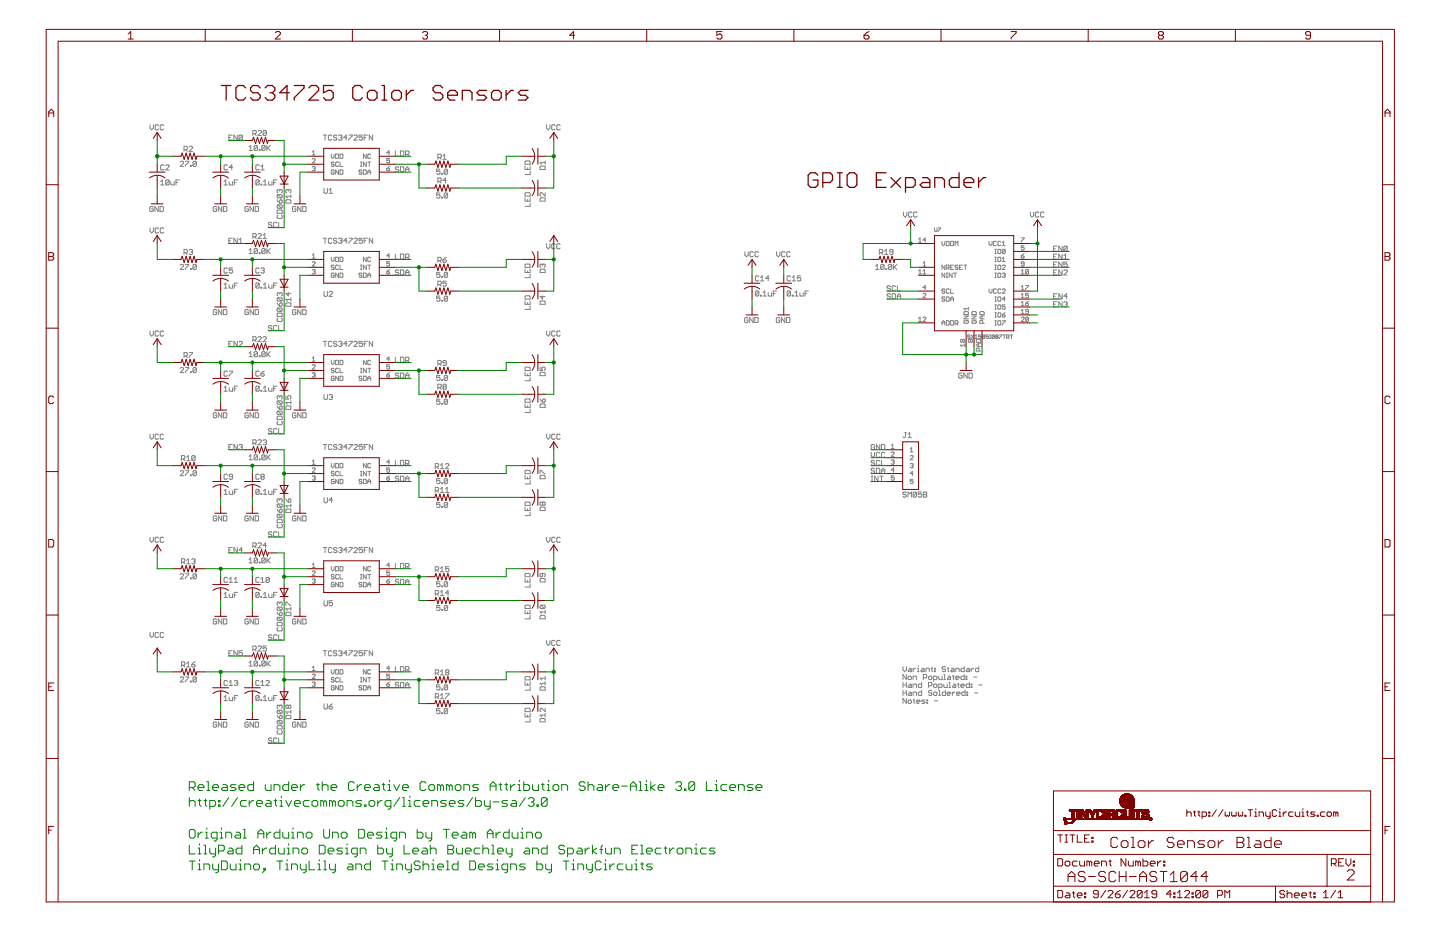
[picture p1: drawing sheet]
<svg xmlns="http://www.w3.org/2000/svg" width="432mm" height="279mm" viewBox="0 0 432 279" stroke-linecap="round" stroke-linejoin="round" font-family="sans-serif">
<g fill="none" stroke="#808080" stroke-width=".3">
<path d="M45 37.4v1l.5 .5 .5-.5v-1M47.5 37.7l-.2-.3h-.5l-.3 .3v1l.3 .2h.5l.2-.2M49.1 37.7l-.3-.3h-.5l-.3 .3v1l.3 .2h.5l.3-.2M77.4 39.3l.2-.2h.5l.3 .2v.3l-1 1h1M79.9 39.3l-.2-.2h-.6l-.2 .2v1.1M79.9 39.3v1.1l-.2 .2h-.6l-.2-.2M79.9 39.3l-1 1.1M163.9 37.4v1l.5 .5 .5-.5v-1M166.5 37.7l-.3-.3h-.5l-.3 .3v1l.3 .2h.5l.3-.2M168 37.7l-.3-.3h-.5l-.2 .3v1l.2 .2h.5l.3-.2M48.2 55.5h1M48.2 54.4l.5-.5v1.6"/>
<path d="M49.2 49.7l-.3-.3h-.5l-.2 .3v1l.2 .2h.5l.3-.2M49.7 49.7l.3-.3h.5l.2 .3v.2l-1 1h1M50.7 54.2l-.2-.3h-.5l-.3 .3v1M50.7 54.2v1l-.2 .3h-.5l-.3-.3M50.7 54.2l-1 1M51.2 54.4v.8l.3 .3h.7v-1.1M52.8 54.7h.5M53.8 53.9h-1v1.6M54 48.6l.3-.3h.5l.3 .3v.3l-1.1 1h1.1M55.2 44.9h.7l.3-.3v-.5l-.3-.2h-.7v1.5M55.6 48.3h1l-1 1.6M55.7 44.9l.5 .5"/>
<path d="M56.7 44.1l.3-.2h.5l.2 .2v.3l-1 1h1M57.1 49.6h.3v.3h-.3zM58.9 48.6v1l-.3 .3h-.5l-.2-.3M58.9 48.6l-.3-.3h-.5l-.2 .3v1M58.9 48.6l-1 1M67.2 55.5h1M67.2 54.4l.5-.5v1.6M68.2 49.7l-.3-.3h-.5l-.2 .3v1l.2 .2h.5l.3-.2M68.6 41.3h.5M68.7 54.4v.8l.3 .3h.7v-1.1M69.6 40.5h-1v1.5h1M69.7 50.2h-1l.8-.8v1.5"/>
<path d="M70.3 54.7h.5M71.2 40.5v1.5l-1.1-1.5v1.5M71.3 53.9h-1v1.6M72.7 40.7l-.3-.2h-.5l-.2 .2v1.1M72.7 40.7v1.1l-.3 .2h-.5l-.2-.2M72.7 40.7l-1 1.1M74.7 44.1l.5-.5v1.5M74.7 45.1h1M75.8 40.1h.8l.2-.2v-.6l-.2-.2h-.8v1.5M76.3 40.1l.5 .5M77.2 43.8v1.1l-.2 .2h-.5l-.3-.2M77.2 43.8l-.2-.2h-.5l-.3 .2v1.1"/>
<path d="M77.2 43.8l-1 1.1M77.7 49.7l-.2-.3h-.5l-.3 .3v1l.3 .2h.5l.2-.2M77.7 54.2l-.2-.3h-.5l-.3 .3v1M77.7 54.2v1l-.2 .3h-.5l-.3-.3M77.7 54.2l-1 1M77.7 44.9h.3v.2h-.3zM78.2 55.2h.3v.3h-.3zM78.2 49.9l.5-.5v1.5M78.2 50.9h1M79 55.5h1M79 54.4l.5-.5v1.6M79.5 43.8l-.2-.2h-.5l-.3 .2v1.1"/>
<path d="M79.5 43.8v1.1l-.2 .2h-.5l-.3-.2M79.5 43.8l-1 1.1M80 43.6v1.5M80.3 44.3l.7 .8M80.5 54.4v.8l.3 .3h.8v-1.1M81 43.6l-1 1M82.1 54.7h.5M83.1 53.9h-1v1.6M83.1 59.9l.8 1M83.4 58.3h1l.2 .3v.5l-.2 .3M83.4 58.3l-.3 .3v.5l.3 .3h1M83.4 58.3l1 1.1"/>
<path d="M83.9 57.1l-.3-.3-.5 .3v.5l.3 .2M83.9 57.1l.2-.3 .5 .3v.5l-.2 .2M83.9 57.1v.2M84.1 59.9l.5 .2v.5l-.2 .3h-.5v-.8zM86.5 57.1l-.3-.3-.5 .3v.5l.3 .2M86.5 57.1l.2-.3 .5 .3v.5l-.2 .2M86.5 57.1v.2M87.2 58.8h-1.5l.5 .6M87.2 58.3v1.1M93.6 50.1l.7-.2 .2 .2-.2 .5M93.6 47.8l.3-.3 .6 .3-.9 1h.9M93.6 45.6l.5-.5v1.4"/>
<path d="M93.6 46.5h.9M94.1 50.6h.2M94.3 50.6l.2 .2-.2 .4-.7-.2M96.9 40.5h1.1M97.2 56.4v1.3l.2 .3h.5l.3-.3v-1.3M97.5 40.5v1.5M98.7 58h1M98.7 56.9l.5-.5v1.6M99.3 46.2v.9l.5 .4 .4-.4v-.9M99.5 40.7l-.3-.2h-.5l-.2 .2v1.1l.2 .2h.5l.3-.2M100.2 48.8l-.2-.2-.7 .2 .2 .4 .7 .2-.2 .5-.7-.2M100.2 51.2l-.2-.3-.7 .3v.8l.7 .3 .2-.7h-.4"/>
<path d="M100.6 46.2h.7l.2 .2v.9l-.2 .2h-.7zM101 40.7l-.2-.2h-.6l-.2 .2 .2 .6h.6l.2 .2-.2 .5h-.6l-.2-.2M101.5 48.8l-.2-.2-.7 .2v.9l.3 .2 .6-.2M101.5 50.9v1.4l-.9-1.4v1.4M101.5 40.7l.3-.2h.5l.3 .2-.3 .6M102 50.9h.6l.2 .3v.8l-.2 .3h-.6zM102 46.2h.6l.2 .2v.9l-.2 .2h-.6zM102 48.6v1.3h.8M102 41.3h.3M102.3 41.3l.3 .2-.3 .5h-.5l-.3-.2M104.1 41.3h-1l.7-.8v1.5M104.6 40.5h1l-1 1.5"/>
<path d="M106.1 40.7l.3-.2h.5l.2 .2v.3l-1 1h1M108.1 48.6h.4M108.1 49.9h.4M108.3 48.6v1.3M108.5 51.2l-.2-.3-.6 .3 .2 .4 .6 .2-.2 .5-.6-.3M108.7 40.5h-1v.8l.5-.3 .5 .3v.5l-.3 .2h-.5l-.2-.2M109 50.9h.6l.2 .3v.8l-.2 .3h-.6zM109.2 41.3h.5M109.8 46.2v1.3l-.8-1.3v1.3M109.8 48.6v1.3l-.8-1.3v1.3M110.2 40.5h-1v1.5M110.3 48.6h.8"/>
<path d="M110.3 51.6h.8M110.3 52.3v-.9l.4-.5 .4 .5v.9M110.7 48.6v1.3M111.1 46.4l-.2-.2-.6 .2v.9l.2 .2 .6-.2M111.7 40.5v1.5l-1-1.5v1.5M116 50.6h.6l.2 .4-.6 .2zM116.8 45.8h-.8l.6-.7v1.4M116.8 49.9l-.8 .7M116.8 47.5h-.8v.7l.6-.2 .2 .6-.2 .2-.6-.2M118.6 45.3v1.5h1M119.6 50.3l-.3-.3h-.5l-.2 .5 .2 .3h.5l.3 .5-.3 .2h-.5l-.2-.2M120.1 50h.7l.3 .3v1l-.3 .2h-.7z"/>
<path d="M120.1 45.3h.7l.3 .2v1l-.3 .3h-.7zM121.6 50.8h1M121.6 51.5v-1l.5-.5 .5 .5v1M121.6 46.3h.8l.2-.3v-.5l-.2-.2h-.8v1.5M122.1 46.3l.5 .5M131.3 54.4h.8l.2-.3v-.5l-.2-.2h-.8v1.5M131.3 47.2h.8l.2-.2v-.5l-.2-.3h-.8v1.6M131.8 54.4l.5 .5M131.8 47.2l.5 .6M131.9 57.8h-1v.8l.5-.2 .5 .2v.5l-.2 .3h-.5l-.3-.3M131.9 50.7h-1v.8l.5-.3 .5 .3v.5l-.2 .2h-.5l-.3-.2M132.4 59.1h.3v.3h-.3z"/>
<path d="M132.4 52h.3v.2h-.3zM132.8 46.7l.5-.5v1.6M132.8 47.8h1M133.8 54.1h-1l.8-.7v1.5M134.2 58.1l-.2-.3h-.5l-.3 .3v1M134.2 58.1v1l-.2 .3h-.5l-.3-.3M134.2 51l-.2-.3h-.5l-.3 .3v1M134.2 51v1l-.2 .2h-.5l-.3-.2M134.2 58.1l-1 1M134.2 51l-1 1M157.4 48.5l.3-.3h1l.3 .3v.8h-1.6zM157.4 49.8v1h1.6v-1"/>
<path d="M157.4 58l.3-.2h1l.3 .2v.8h-1.6zM157.4 59.3v1h1.6v-1M158.2 50.3v.5M158.2 59.8v.5M159 51.3v1h-1.6M162.2 49.8h1l.3 .2v.8h-1.6v-.8zM162.2 59.3h1l.3 .2v.8h-1.6v-.8zM163.5 57.8v1l-1-1-.6 .2v.5l.3 .3M163.5 48.2v1.1M163.5 48.7h-1.6l.6 .6M45 68.3v1l.5 .5 .5-.5v-1M45.9 62.1l-.2-.2h-.5l-.3 .2v1.1l.3 .2h.5l.2-.2v-.5h-.5"/>
<path d="M47.5 61.9v1.5l-1.1-1.5v1.5M47.5 68.6l-.2-.3h-.5l-.3 .3v1l.3 .2h.5l.2-.2M48 61.9h.7l.3 .2v1.1l-.3 .2h-.7zM49.1 68.6l-.3-.3h-.5l-.3 .3v1l.3 .2h.5l.3-.2M54 79.5l.3-.2h.5l.3 .2v.3l-1.1 1h1.1M55.2 75.8h.7l.3-.3v-.5l-.3-.2h-.7v1.5M55.6 79.3h1l-1 1.5M55.7 75.8l.5 .5M56.7 75l.3-.2h.5l.2 .2-.2 .5M57.2 75.5h.3M57.5 75.5l.2 .3-.2 .5h-.5l-.3-.3M58.9 79.5l-.3-.2h-.5l-.2 .2v1"/>
<path d="M58.9 79.5v1l-.3 .3h-.5l-.2-.3M58.9 79.5l-1 1M65 62.1l-.3-.2h-.5l-.3 .2v1.1l.3 .2h.5l.3-.2v-.5h-.5M66.5 61.9v1.5l-1-1.5v1.5M67 61.9h.8l.2 .2v1.1l-.2 .2h-.8zM68.6 72.2h.5M69.6 71.4h-1v1.5h1M71.2 71.4v1.5l-1.1-1.5v1.5M71.7 71.9l.5-.5v1.5M71.7 72.9h1M74.5 62.1l-.3-.2h-.5l-.3 .2v1.1l.3 .2h.5l.3-.2v-.5h-.5M74.7 75l.5-.5v1.5"/>
<path d="M74.7 76h1M75.8 71h.8l.2-.2v-.5l-.2-.3h-.8v1.5M76 61.9v1.5l-1-1.5v1.5M76.3 71l.5 .5M76.5 61.9h.8l.2 .2v1.1l-.2 .2h-.8zM77.2 74.8l-.2-.3h-.5l-.3 .3v1M77.2 74.8v1l-.2 .2h-.5l-.3-.2M77.2 74.8l-1 1M77.4 70.3l.2-.3h.5l.3 .3-1 1.2h1M77.7 75.8h.3v.2h-.3zM78.9 71.5h1M78.9 70.5l.5-.5v1.5"/>
<path d="M79.5 74.8l-.2-.3h-.5l-.3 .3v1M79.5 74.8v1l-.2 .2h-.5l-.3-.2M79.5 74.8l-1 1M80 74.5v1.5M80.3 75.3l.7 .7M81 74.5l-1 1M81.5 66.9l-.2-.2h-.5l-.3 .5 .3 .2h.5l.2 .5-.2 .3h-.5l-.3-.3M83.1 66.9l-.3-.2h-.5l-.3 .2v1l.3 .3h.5l.3-.3M83.4 64.5l-.3 .2v.5l.3 .3h1l.2-.3v-.5l-.2-.2M83.4 61.4l-.3 .3v.5l.3 .2h1M83.4 62.9h1l.2 .3v.7h-1.5v-.7zM83.4 61.4h1l.2 .3v.5l-.2 .2"/>
<path d="M83.4 61.4l1 1M83.6 66.7v1.5h1M85.7 60.1l.3-.2h1l.2 .2v.8h-1.5zM88.7 62.1l-.2-.2h-.5l-.3 .2v1.1l.3 .2h.5l.2-.2v-.5h-.5M90.3 61.9v1.5l-1-1.5v1.5M90.8 61.9h.7l.3 .2v1.1l-.3 .2h-.7zM93.6 76.5l.5-.4v1.3M93.6 78.7l.3-.3 .6 .3-.9 1.1h.9M93.6 77.4h.9M96.9 71.4h1.1M97.5 71.4v1.5M99.3 77.1v.9l.5 .4 .4-.4v-.9"/>
<path d="M99.5 71.7l-.3-.3h-.5l-.2 .3v1l.2 .2h.5l.3-.2M100.2 79.7l-.7-.2-.2 .4 .7 .2 .2 .5-.2 .2-.7-.2M100.6 77.1h.7l.2 .2v.9l-.2 .2h-.7zM101 71.7l-.2-.3h-.6l-.2 .3 .2 .5h.6l.2 .2-.2 .5h-.6l-.2-.2M101.5 79.7l-.2-.2-.7 .2v.9l.3 .2 .6-.2M101.5 71.7l.3-.3h.5l.3 .3-.3 .5M102 79.5v1.3h.8M102 77.1h.6l.2 .2v.9l-.2 .2h-.6zM102 72.2h.3M102.3 72.2l.3 .2-.3 .5h-.5l-.3-.2M104.1 72.2h-1l.7-.8v1.5M104.6 71.4h1l-1 1.5"/>
<path d="M106.1 71.7l.3-.3h.5l.2 .3v.2l-1 1h1M108.1 79.5h.4M108.3 79.5v1.3M108.7 71.4h-1v.8l.5-.3 .5 .3v.5l-.3 .2h-.5l-.2-.2M109.2 72.2h.5M109.8 77.1v1.3l-.8-1.3v1.3M109.8 79.5v1.3l-.8-1.3v1.3M110.2 71.4h-1v1.5M110.3 79.5h.8M110.7 79.5v1.3M111.1 77.3l-.2-.2-.6 .2v.9l.2 .2 .6-.2M111.7 71.4v1.5l-1-1.5v1.5"/>
<path d="M116.8 76.7h-.8l.6-.6v1.3M116.8 78.4h-.8v.7l.4-.2 .4 .2-.2 .7-.6-.3M118.6 76.2v1.5h1M120.1 76.2h.7l.3 .2v1l-.3 .3h-.7zM121.6 77.2h.8l.2-.3v-.5l-.2-.2h-.8v1.5M122.1 77.2l.5 .5M131.3 78.2h.8l.2-.3v-.5l-.2-.2h-.8v1.5M131.8 78.2l.5 .5M132.8 77.9h.8l.2 .5-.2 .3h-.5l-.3-.3zM133.8 77.2l-1 .7M157.4 79.4l.3-.2h1l.3 .2v.8h-1.6zM159 60.8v1h-1.6"/>
<path d="M162.7 79.4l-.2-.2-.6 .2v.5l.3 .3M162.7 79.4l.3-.2 .5 .2v.5l-.3 .3M162.7 79.4v.3M163.9 73.1v1l.5 .5 .5-.5v-1M166.5 73.3l-.3-.2h-.5l-.3 .2v1l.3 .3h.5l.3-.3M168 73.3l-.3-.2h-.5l-.2 .2v1l.2 .3h.5l.3-.3M223.4 75.5v1l.5 .5 .5-.5v-1M225.9 75.7l-.3-.2h-.5l-.2 .2v1l.2 .3h.5l.3-.3M227.4 75.7l-.2-.2h-.5l-.3 .2v1l.3 .3h.5l.2-.3M232.9 75.5v1l.5 .5 .5-.5v-1M235.4 75.7l-.2-.2h-.5l-.3 .2v1l.3 .3h.5l.2-.3M236.9 75.7l-.2-.2h-.5l-.3 .2v1l.3 .3h.5l.2-.3"/>
<path d="M262.6 79.8l.5-.5v1.5M263.7 75.8h.8l.2-.3v-.5l-.2-.2h-.8v1.5M264.2 75.8l.5 .5M265.1 79.5v1l-.3 .3h-.5l-.2-.3M265.1 79.5l-.3-.2h-.5l-.2 .2v1M265.1 79.5l-1 1M265.2 75.3l.5-.5v1.5M265.2 76.3h1.1M267.4 79.5v1l-.3 .3h-.5l-.2-.3M267.4 79.5l-.3-.2h-.5l-.2 .2v1M267.4 79.5l-1 1M267.8 75.5h-.8l-.2-.2 .2-.5h.5l.3 .2v1l-.3 .3h-.5l-.2-.3"/>
<path d="M267.9 79.3v1.5M268.9 79.3l-1 1M270.9 63.6v1l.5 .5 .5-.5v-1M273.5 63.8l-.3-.2h-.5l-.2 .2v1l.2 .3h.5l.3-.3M275 63.8l-.3-.2h-.5l-.2 .2v1l.2 .3h.5l.3-.3M275.4 71.7l.5-.4v1.3M275.4 72.6h.9M276.8 79.8h.8M276.8 78.9l.4-.5v1.4M277.6 72h-.8l.6-.7v1.3M280.2 68.3v.9l.2 .2 .6-.2v-.9M281.3 68.3h.8l-.8 1.1"/>
<path d="M282.4 72.3v.9l.5 .5 .4-.5v-.9M283.3 79.5v1.3l-.9-1.3v1.3M283.8 72.3h.6l.2 .3v.8l-.2 .3h-.6zM285.1 72.3h.6l.2 .3v.8l-.2 .3h-.6zM285.9 79.5h-.8v1.3h.8M286.4 73.7v-1.4l.4 .5 .5-.5v1.4M287.3 79.7l-.7-.2-.2 .4 .6 .2 .3 .5-.3 .2-.6-.2M288.6 79.5h-.9v1.3h.9M289 79.5h.9M289.5 79.5v1.3M296.6 72.3v.9l.4 .5 .5-.5v-.9M298.3 76h.5"/>
<path d="M298.3 74.7h.5M298.3 78.4h.5M298.3 77.1h.5M298.3 79.5h.5M298.6 74.7v1.3M298.6 77.1v1.3M298.6 79.5v1.3M298.8 72.6l-.2-.3-.7 .3v.8l.2 .3 .7-.3M299.4 74.7l.7 .3v.8l-.2 .2-.7-.2v-.8zM299.4 77.1l.7 .2v.9l-.2 .2-.7-.2v-.9zM299.4 79.5l.7 .2v.9l-.2 .2-.7-.2v-.9zM300.1 72.6l-.2-.3-.7 .3v.8l.2 .3 .7-.3"/>
<path d="M300.5 79.7l.3-.2 .6 .2-.9 1.1h.9M300.5 73.7h.9M300.5 72.8l.5-.5v1.4M300.5 77.5l.5-.4v1.3M300.5 78.4h.9M301.4 75l-.9 .8M301.4 75v.8l-.2 .2-.7-.2M301.4 75l-.2-.3-.7 .3v.8M306.2 71.3h.9l-.9 1.3M306.2 76.7h.7l.2 .5-.6 .2zM307.1 73.7h-.9v.6l.5-.2 .4 .2-.2 .7-.7-.2M307.1 79.1h-.6l-.3-.2 .3-.5 .6 .3v.8l-.2 .3-.7-.3"/>
<path d="M307.1 76.1l-.9 .6M309 63.6v1l.5 .5 .5-.5v-1M311.5 63.8l-.2-.2h-.6l-.2 .2v1l.2 .3h.6l.2-.3M313.1 63.8l-.3-.2h-.5l-.3 .2v1l.3 .3h.5l.3-.3M315.9 74.5h.5M315.9 79.3h.5M315.9 76.9h.5M316.9 76.2h-1v1.5h1M316.9 78.5h-1v1.6h1M316.9 73.8h-1v1.5h1M318.5 73.8v1.5l-1-1.5v1.5M318.5 76.2v1.5l-1-1.5v1.5"/>
<path d="M318.5 78.5v1.6l-1-1.6v1.6M319 77.7h1M319 76.7l.5-.5v1.5M320 74v1.1l-.2 .2h-.5l-.3-.2M320 78.5h-1v.8l.5-.2 .5 .2v.5l-.2 .3h-.5l-.3-.3M320 74l-.2-.2h-.5l-.3 .2v1.1M320 74l-1 1.1M45 99.2v1l.5 .6 .5-.6v-1M47.5 99.5l-.2-.3h-.5l-.3 .3v1l.3 .3h.5l.2-.3M49.1 99.5l-.3-.3h-.5l-.3 .3v1l.3 .3h.5l.3-.3M57.1 80.5h.3v.3h-.3zM65 93.1l-.3-.3h-.5l-.3 .3v1l.3 .2h.5l.3-.2v-.5h-.5"/>
<path d="M66.5 92.8v1.5l-1-1.5v1.5M67 92.8h.8l.2 .3v1l-.2 .2h-.8zM67.2 85.4l.5-.5v1.5M67.2 86.4h1M68.2 80.6l-.3-.3h-.5l-.2 .3v1l.2 .3h.5l.3-.3M68.7 85.4v.7l.3 .3h.7v-1M69.7 80.3h-1v.8l.5-.3 .5 .3v.5l-.2 .3h-.5l-.3-.3M70.3 85.6h.5M71.3 84.9h-1v1.5M74.5 93.1l-.3-.3h-.5l-.3 .3v1l.3 .2h.5l.3-.2v-.5h-.5M76 92.8v1.5l-1-1.5v1.5M76.5 92.8h.8l.2 .3v1l-.2 .2h-.8z"/>
<path d="M77.7 80.6l-.2-.3h-.5l-.3 .3v1l.3 .3h.5l.2-.3M77.7 85.1l-.2-.2h-.5l-.3 .2v1M77.7 85.1v1l-.2 .3h-.5l-.3-.3M77.7 85.1l-1 1M78.2 86.1h.3v.3h-.3zM78.2 80.6l.3-.3h.5l.2 .3-.2 .5M78.7 81.1h.3M79 85.4l.5-.5v1.5M79 81.1l.2 .2-.2 .6h-.5l-.3-.3M79 86.4h1M80.5 85.4v.7l.3 .3h.8v-1M81.5 97.8l-.2-.2h-.5l-.3 .5 .3 .2h.5l.2 .5-.2 .3h-.5l-.3-.3"/>
<path d="M82.1 85.6h.5M83.1 97.8l-.3-.2h-.5l-.3 .2v1l.3 .3h.5l.3-.3M83.1 84.9h-1v1.5M83.1 90.8l.8 1M83.4 95.4l-.3 .2v.5l.3 .3h1l.2-.3v-.5l-.2-.2M83.4 89.3l-.3 .2v.5l.3 .3h1M83.4 92.3l-.3 .3v.5l.3 .2h1M83.4 93.9h1l.2 .2v.8h-1.5v-.8zM83.4 89.3h1l.2 .2v.5l-.2 .3M83.4 92.3h1l.2 .3v.5l-.2 .2M83.4 92.3l1 1M83.4 89.3l1 1"/>
<path d="M83.6 97.6v1.5h1M83.9 88l.2-.3 .5 .3v.5l-.2 .2M83.9 88l-.3-.3-.5 .3v.5l.3 .2M83.9 88v.2M84.1 90.8l.5 .2v.5l-.2 .3h-.5v-.8zM85.7 91l.3-.2h1l.2 .2v.8h-1.5zM86.5 87.7v1l-.8-.7h1.5M87.2 89.8h-1.5l.5 .5M87.2 89.3v1M88.7 93.1l-.2-.3h-.5l-.3 .3v1l.3 .2h.5l.2-.2v-.5h-.5M90.3 92.8v1.5l-1-1.5v1.5M90.8 92.8h.7l.3 .3v1l-.3 .2h-.7z"/>
<path d="M93.6 81l.7-.2 .2 .2-.2 .5M94.1 81.5h.2M94.3 81.5l.2 .2-.2 .4-.7-.2M97.2 87.4v1.2l.2 .3h.5l.3-.3v-1.2M98.7 87.6l.2-.2h.5l.3 .2v.3l-1 1h1M100.2 82.1l-.2-.2-.7 .2v.9l.7 .2 .2-.7h-.4M101.5 81.9v1.3l-.9-1.3v1.3M102 81.9h.6l.2 .2v.9l-.2 .2h-.6zM108.1 80.8h.4M108.5 82.1l-.6-.2-.2 .4 .6 .2 .2 .5-.2 .2-.6-.2M109 81.9h.6l.2 .2v.9l-.2 .2h-.6zM110.3 83.2v-.9l.4-.4 .4 .4v.9"/>
<path d="M110.3 82.5h.8M116 81.5h.6l.2 .4-.6 .2zM116.8 80.8l-.8 .7M119.6 81.2l-.3-.3h-.5l-.2 .5 .2 .3h.5l.3 .5-.3 .2h-.5l-.2-.2M120.1 80.9h.7l.3 .3v1l-.3 .2h-.7zM121.6 81.7h1M121.6 82.4v-1l.5-.5 .5 .5v1M131.3 85.3h.8l.2-.3v-.5l-.2-.2h-.8v1.5M131.8 85.3l.5 .5M131.9 81.6h-1v.8l.5-.3 .5 .3v.5l-.2 .3h-.5l-.3-.3M131.9 88.8h-1v.7l.5-.2 .5 .2v.5l-.2 .3h-.5l-.3-.3M132.4 82.9h.3v.3h-.3z"/>
<path d="M132.4 90h.3v.3h-.3zM133.8 84.3h-1v.7l.5-.2 .5 .2v.6l-.2 .2h-.5l-.3-.2M134.2 81.9l-.2-.3h-.5l-.3 .3v1M134.2 89l-.2-.2h-.5l-.3 .2v1M134.2 81.9v1l-.2 .3h-.5l-.3-.3M134.2 89v1l-.2 .3h-.5l-.3-.3M134.2 89l-1 1M134.2 81.9l-1 1M157.4 88.9l.3-.2h1l.3 .2v.8h-1.6zM157.4 80.7v1h1.6v-1M157.4 90.2v1h1.6v-1M158.2 81.2v.5"/>
<path d="M158.2 90.7v.5M159 82.2v1h-1.6M159 91.7v1.1h-1.6M162.2 80.7h1l.3 .2v.8h-1.6v-.8zM162.2 90.2h1l.3 .3v.7h-1.6v-.7zM162.7 88.7v1l-.8-.8h1.6M163.9 99.2v1l.5 .6 .5-.6v-1M166.5 99.5l-.3-.3h-.5l-.3 .3v1l.3 .3h.5l.3-.3M168 99.5l-.3-.3h-.5l-.2 .3v1l.2 .3h.5l.3-.3M224.3 95.4l-.3-.2h-.5l-.2 .2v1.1l.2 .2h.5l.3-.2v-.6h-.5M225.8 95.2v1.5l-1-1.5v1.5M226.3 95.2h.8l.3 .2v1.1l-.3 .2h-.8z"/>
<path d="M227.5 83l-.2-.3h-.5l-.3 .3v1l.3 .2h.5l.2-.2M227.5 87.5l-.2-.3h-.5l-.3 .3v1M227.5 87.5v1l-.2 .3h-.5l-.3-.3M227.5 87.5l-1 1M228 88.5h.3v.3h-.3zM228 84.2h1.1M228 83.2l.6-.5v1.5M228.8 88.8h1M228.8 87.7l.5-.5v1.6M230.4 87.7v.8l.2 .3h.8v-1.1M230.6 83.5h-1l.8-.8v1.5M231.9 88h.5"/>
<path d="M232.9 87.2h-1v1.6M233.8 95.4l-.2-.2h-.6l-.2 .2v1.1l.2 .2h.6l.2-.2v-.6h-.5M235.3 95.2v1.5l-1-1.5v1.5M235.9 95.2h.7l.3 .2v1.1l-.3 .2h-.7zM237 87.5l-.2-.3h-.5l-.3 .3v1M237 87.5v1l-.2 .3h-.5l-.3-.3M237 83l-.2-.3h-.5l-.3 .3v1l.3 .2h.5l.2-.2M237 87.5l-1 1M237.6 88.5h.2v.3h-.2zM237.6 83.2l.5-.5v1.5M237.6 84.2h1M238.3 88.8h1.1"/>
<path d="M238.3 87.7l.5-.5v1.6M239.9 87.7v.8l.2 .3h.8v-1.1M240.1 82.7h-1v.8l.5-.3 .5 .3v.5l-.2 .2h-.5l-.3-.2M241.4 88h.5M242.4 87.2h-1v1.6M262.6 80.8h1M265.6 80.5h.3v.3h-.3zM267 88.3l-.2-.2h-.5l-.3 .5 .3 .2h.5l.2 .5-.2 .3h-.5l-.3-.3M267 85.9l-.2-.2h-.5l-.3 .5 .3 .2h.5l.2 .6-.2 .2h-.5l-.3-.2M267.5 88.1h.8l.2 .2v1l-.2 .3h-.8zM268.2 80l.7 .8M268.5 85.9l-.2-.2h-.5l-.3 .2v1.1l.3 .2h.5l.2-.2"/>
<path d="M269.1 89.6v-1l.5-.5 .5 .5v1M269.1 88.8h1M269.1 85.7v1.5h1M275.4 81.3l.5-.5v1.3M275.4 95.5l.5-.4v1.3M275.4 82.1h.9M275.4 96.4h.9M276.8 88.2l.2-.3 .6 .3-.8 1.1h.8M276.8 82.1h.8M276.8 95.3l.2-.2 .6 .2-.8 1.1h.8M276.8 81.3l.4-.5v1.3M277.6 86.2h-.8l.6-.6v1.3"/>
<path d="M282.4 97.5v-.9l.5-.5 .4 .5v.9M282.4 96.8h.9M283.3 81.9v1.3l-.9-1.3v1.3M283.3 86.8l-.6-.2-.3 .5 .7 .2 .2 .4-.2 .2-.7-.2M283.3 89.2l-.2-.2-.7 .2 .3 .5 .6 .2-.2 .4-.7-.2M283.8 89h.6l.2 .2v.9l-.2 .2h-.6zM283.8 83.2h.4M283.8 80.3h.6l.2-.2-.2-.6h-.6v1.3M283.8 96.1h.6l.2 .3v.8l-.2 .3h-.6zM283.8 81.9h.4M284 81.9v1.3M284.2 80.3l.4 .5"/>
<path d="M284.6 86.8l-.2-.2-.6 .2v.9l.2 .2 .6-.2M285.1 89.7h.8M285.1 86.6v1.3h.8M285.1 96.1h.6l.2 .3v.8l-.2 .3h-.6zM285.1 90.3v-.9l.4-.4 .4 .4v.9M285.1 80.1h.4M285.5 81.9v1.3l-.9-1.3v1.3M285.9 81.9h.9M286.4 97h.6l.3-.6-.3-.3h-.6v1.4M286.4 81.9v1.3M286.8 97l.5 .5M287.7 80.1h.4"/>
<path d="M289.1 94.7h1.3l-1.3 .9h1.3M289.3 93.4h.9l.2 .2v.7h-1.3v-.7zM289.3 96.1l-.2 .2 .2 .6h.9l.2-.2-.2-.6h-.5v.4M290.4 92.5h-1.3l.4 .5M290.4 92.1v.9M291.4 94.7h1.3l-1.3 .9h1.3M291.7 93.4h.8l.2 .2v.7h-1.3v-.7zM291.7 96.1l-.3 .2 .3 .6h.8l.2-.2-.2-.6h-.4v.4M294 93.4h.9l.2 .2v.7h-1.3v-.7zM294.5 94.7v.9M294.7 96.9v-.6l-.2-.2-.7 .2v.6h1.3M295.1 94.7h-.9l-.4 .5 .4 .4h.9"/>
<path d="M296.6 86.6v.9l.4 .4 .5-.4v-.9M298.3 80.8h.5M298.3 90.3h.5M298.3 83.2h.5M298.3 81.9h.5M298.3 89h.5M298.3 92.7h.5M298.3 91.4h.5M298.3 95.1h.5M298.3 93.7h.5M298.3 97.5h.5M298.3 96.1h.5"/>
<path d="M298.6 81.9v1.3M298.6 89v1.3M298.6 91.4v1.3M298.6 93.7v1.4M298.6 96.1v1.4M298.8 86.8l-.2-.2-.7 .2v.9l.2 .2 .7-.2M299.2 91.6l.2-.2 .7 .2v.9l-.2 .2-.7-.2zM299.2 96.4l.2-.3 .7 .3v.8l-.2 .3-.7-.3zM299.4 81.9l.7 .2v.9l-.2 .2-.7-.2v-.9zM299.4 89l.7 .2v.9l-.2 .2-.7-.2v-.9zM299.4 93.7l.7 .3v.8l-.2 .3-.7-.3v-.8zM300.1 86.8l-.2-.2-.7 .2v.9l.2 .2 .7-.2"/>
<path d="M300.5 94.4h.7l.2 .4-.6 .3zM300.5 96.1h.9l-.9 1.4M300.5 82.1l.7-.2 .2 .2-.2 .4M300.5 86.8l.3-.2 .6 .2-.9 1.1h.9M301 82.5h.2M301.2 82.5l.2 .2-.2 .5-.7-.2M301.4 89.7h-.9l.7-.7v1.3M301.4 91.4h-.9v.6l.7-.2 .2 .7-.2 .2-.7-.2M301.4 93.7l-.9 .7M306.2 89.3h.9M306.2 82.1h.9M306.2 95.3l.3-.2 .6 .2-.9 1.1h.9"/>
<path d="M306.2 81.3l.5-.5v1.3M306.2 86l.5-.4v1.3M306.2 88.4l.5-.5v1.4M306.2 90.8l.5-.5v1.3M306.2 93.1l.5-.4v1.3M306.2 86.9h.9M306.2 91.6h.9M306.2 94h.9M307.5 85.6h.9l-.9 1.3M307.5 91h.7l.2 .4-.6 .2zM308.4 81l-.2-.2-.7 .2v.9M308.4 93.4h-.6l-.3-.3 .3-.4 .6 .2v.9l-.2 .2-.7-.2"/>
<path d="M308.4 87.9h-.9v.7l.5-.2 .4 .2-.2 .7-.7-.3M308.4 81v.9l-.2 .2-.7-.2M308.4 95.3v.9l-.2 .2-.7-.2M308.4 95.3l-.6-.2-.3 .2v.9M308.4 81l-.9 .9M308.4 90.3l-.9 .7M308.4 95.3l-.9 .9M315.9 81.7h.5M315.9 91.2h.5M315.9 88.8h.5M316.9 88.1h-1v1.5h1M316.9 80.9h-1v1.5h1"/>
<path d="M316.9 90.4h-1v1.6h1M318.5 80.9v1.5l-1-1.5v1.5M318.5 88.1v1.5l-1-1.5v1.5M318.5 90.4v1.6l-1-1.6v1.6M319 81.2l.3-.3h.5l.2 .3v.2l-1 1h1M319 90.7l.3-.3h.5l.2 .3-.2 .5M319.5 91.2h.3M319.8 91.2l.2 .3-.2 .5h-.5l-.3-.3M320 88.8h-1l.8-.7v1.5M54 110.4l.3-.2h.5l.3 .2v.3l-1.1 1h1.1M55.2 106.7h.7l.3-.3v-.5l-.3-.2h-.7v1.5M55.6 110.2h1l-1 1.5"/>
<path d="M55.7 106.7l.5 .5M56.7 105.7h1l-1 1.5M57.1 111.4h.3v.3h-.3zM58.9 110.4l-.3-.2h-.5l-.2 .2v1M58.9 110.4v1l-.3 .3h-.5l-.2-.3M58.9 110.4l-1 1M67.2 116.3l.5-.5v1.5M67.2 117.3h1M68.2 111.5l-.3-.2h-.5l-.2 .2v1l.2 .3h.5l.3-.3M68.6 103.1h.5M68.7 111.3h1l-1 1.5M68.7 116.3v.7l.3 .3h.7v-1"/>
<path d="M69.6 102.3h-1v1.5h1M70.3 116.5h.5M71.2 102.3v1.5l-1.1-1.5v1.5M71.3 115.8h-1v1.5M71.7 102.6l.2-.3h.5l.3 .3v.2l-1 1h1M74.7 105.9l.5-.5v1.5M74.7 106.9h1M75.8 101.9h.8l.2-.2v-.5l-.2-.3h-.8v1.5M76.3 101.9l.5 .5M77.2 105.7v1l-.2 .2h-.5l-.3-.2M77.2 105.7l-.2-.3h-.5l-.3 .3v1M77.2 105.7l-1 1"/>
<path d="M77.4 101.2l.2-.3h.5l.3 .3v.2l-1 1h1M77.7 111.5l-.2-.2h-.5l-.3 .2v1l.3 .3h.5l.2-.3M77.7 116l-.2-.2h-.5l-.3 .2v1M77.7 116v1l-.2 .3h-.5l-.3-.3M77.7 116l-1 1M77.7 106.7h.3v.2h-.3zM78.2 112h.8l.2 .5-.2 .3h-.5l-.3-.3zM78.2 117h.3v.3h-.3zM78.9 101.2l.2-.3h.6l.2 .3v.2l-1 1h1M79 116.3l.5-.5v1.5M79 117.3h1M79.2 111.3l-1 .7"/>
<path d="M79.5 105.7l-.2-.3h-.5l-.3 .3v1M79.5 105.7v1l-.2 .2h-.5l-.3-.2M79.5 105.7l-1 1M80 105.4v1.5M80.3 106.2l.7 .7M80.5 116.3v.7l.3 .3h.8v-1M81 105.4l-1 1M82.1 116.5h.5M83.1 115.8h-1v1.5M83.9 118.9l-.3-.3-.5 .3v.5l.3 .3M83.9 118.9l.2-.3 .5 .3v.5l-.2 .3M83.9 118.9v.2"/>
<path d="M85.7 118.6v1.1h.8l-.3-.6 .3-.5h.5l.2 .3v.5l-.2 .3M93.6 112l.7-.3 .2 .3-.2 .4M93.6 107.4l.5-.4v1.3M93.6 109.6l.3-.3 .6 .3-.9 1.1h.9M93.6 108.3h.9M94.1 112.4h.2M94.3 112.4l.2 .2-.2 .5-.7-.3M96.9 102.3h1.1M97.2 118.3v1.2l.2 .3h.5l.3-.3v-1.2M97.5 102.3v1.5M98.7 118.5l.2-.2h.5l.3 .2-.3 .5M99.2 119h.2"/>
<path d="M99.3 108v.9l.5 .4 .4-.4v-.9M99.4 119l.3 .3-.3 .5h-.5l-.2-.3M99.5 102.6l-.3-.3h-.5l-.2 .3v1l.2 .2h.5l.3-.2M100.2 110.6l-.2-.2-.7 .2 .2 .5 .7 .2-.2 .4-.7-.2M100.2 113l-.2-.2-.7 .2v.9l.7 .2 .2-.7h-.4M100.6 108h.7l.2 .2v.9l-.2 .2h-.7zM101 102.6l-.2-.3h-.6l-.2 .3 .2 .5h.6l.2 .2-.2 .5h-.6l-.2-.2M101.5 110.6l-.2-.2-.7 .2v.9l.3 .2 .6-.2M101.5 112.8v1.3l-.9-1.3v1.3M101.5 102.6l.3-.3h.5l.3 .3-.3 .5M102 110.4v1.3h.8M102 112.8h.6l.2 .2v.9l-.2 .2h-.6z"/>
<path d="M102 108h.6l.2 .2v.9l-.2 .2h-.6zM102 103.1h.3M102.3 103.1l.3 .2-.3 .5h-.5l-.3-.2M104.1 103.1h-1l.7-.8v1.5M104.6 102.3h1l-1 1.5M106.1 102.6l.3-.3h.5l.2 .3v.2l-1 1h1M108.1 111.7h.4M108.1 110.4h.4M108.3 110.4v1.3M108.5 113l-.2-.2-.6 .2 .2 .4 .6 .2-.2 .5-.6-.2M108.7 102.3h-1v.8l.5-.3 .5 .3v.5l-.3 .2h-.5l-.2-.2M109 112.8h.6l.2 .2v.9l-.2 .2h-.6z"/>
<path d="M109.2 103.1h.5M109.8 108v1.3l-.8-1.3v1.3M109.8 110.4v1.3l-.8-1.3v1.3M110.2 102.3h-1v1.5M110.3 114.1v-.9l.4-.4 .4 .4v.9M110.3 110.4h.8M110.3 113.4h.8M110.7 110.4v1.3M111.1 108.2l-.2-.2-.6 .2v.9l.2 .2 .6-.2M111.7 102.3v1.5l-1-1.5v1.5M116 112.4h.6l.2 .4-.6 .3zM116.8 109.3h-.8v.7l.6-.2 .2 .6-.2 .3-.6-.3"/>
<path d="M116.8 107.6h-.8l.6-.6v1.3M116.8 111.7l-.8 .7M118.6 107.1v1.5h1M119.6 112.1l-.3-.3h-.5l-.2 .6 .2 .2h.5l.3 .5-.3 .3h-.5l-.2-.3M120.1 111.8h.7l.3 .3v1l-.3 .3h-.7zM120.1 107.1h.7l.3 .2v1.1l-.3 .2h-.7zM121.6 112.6h1M121.6 113.4v-1l.5-.6 .5 .6v1M121.6 108.1h.8l.2-.3v-.5l-.2-.2h-.8v1.5M122.1 108.1l.5 .5M131.3 116.2h.8l.2-.2v-.6l-.2-.2h-.8v1.5M131.3 109.1h.8l.2-.3v-.5l-.2-.2h-.8v1.5"/>
<path d="M131.8 116.2l.5 .5M131.8 109.1l.5 .5M131.9 112.5h-1v.8l.5-.2 .5 .2v.5l-.2 .3h-.5l-.3-.3M131.9 119.7h-1v.7l.5-.2 .5 .2v.5l-.2 .3h-.5l-.3-.3M132.4 113.8h.3v.3h-.3zM133.1 116l-.3-.3 .3-.5h.5l.2 .2-.2 .6M133.1 116l-.3 .2 .3 .5h.5l.2-.2-.2-.5M133.1 116h.5M133.8 108.8h-.7l-.3-.2 .3-.5h.5l.2 .2v1l-.2 .3h-.5l-.3-.3M134.2 112.8l-.2-.3h-.5l-.3 .3v1M134.2 119.9l-.2-.2h-.5l-.3 .2v1M134.2 112.8v1l-.2 .3h-.5l-.3-.3"/>
<path d="M134.2 119.9v1l-.2 .3h-.5l-.3-.3M134.2 119.9l-1 1M134.2 112.8l-1 1M157.4 110.3l.3-.2h1l.3 .2v.8h-1.6zM157.4 111.6v1h1.6v-1M157.4 119.8l.3-.2h1l.3 .2v.8h-1.6zM158.2 112.1v.5M159 113.1v1.1h-1.6M161.9 111.9l.3-.3h1l.3 .3v.7h-1.6zM161.9 110.1v1h.8l-.2-.5 .2-.5h.5l.3 .2v.5l-.3 .3M161.9 119.6l.8 1M163 119.6l.5 .2v.6l-.3 .2h-.5v-.8z"/>
<path d="M288.5 112.1l-.3-.3h-.5l-.2 .3v1l.2 .3h.5l.3-.3v-.5h-.5M288.7 102l-.3-.3-.4 .3 .2 .6 .5-.2M288.7 102l.2-.3 .4 .3-.2 .6-.4-.2M288.7 102v.4M289.3 103.5h-1.3l.4 .4M289.3 103v.9M290 111.8v1.6l-1-1.6v1.6M290.6 111.8h.7l.3 .3v1l-.3 .3h-.7zM290.9 100.6l-.6-.2-.1 .4 .5 .1 .2 .4-.2 .2-.5-.2M291 102l-.2-.3-.4 .3 .2 .6 .4-.2M291 102l.3-.3 .4 .3-.2 .6-.5-.2M291 102v.4"/>
<path d="M291.3 100.4l.7 1.1M292 100.4l-.7 1.1M292.4 101.5h.7M292.4 100.8l.3-.4v1.1M293 101.7h.9l.2 .3v.6h-1.3v-.6zM293.4 103v.9M293.6 105.2v-.6l-.2-.2-.6 .2v.6h1.3M294.1 103h-.9l-.4 .5 .4 .4h.9M294.2 100.4h-.8v.5l.4-.1 .4 .1-.2 .6-.6-.2M295.3 100.6l-.6-.2-.2 .9M295.3 100.6l-.2 .9-.6-.2M295.3 100.6l-.8 .7"/>
<path d="M296.4 100.4h-.8v.5l.6-.1 .2 .5-.2 .2-.6-.2M296.7 100.4h.4M296.7 101.5h.4M296.9 100.4v1.1M298.2 100.6l-.6-.2-.1 .9M298.2 100.6l-.2 .9-.5-.2M298.2 100.6l-.7 .7M298.7 100.9l-.1-.1 .1-.4 .6 .2-.2 .3M298.7 100.9h.4M298.7 100.9l-.1 .2 .1 .4 .6-.2-.2-.4M299.7 100.4h.7l-.7 1.1M300.7 100.4h.8"/>
<path d="M301.1 100.4v1.1M301.8 101.1h.6l.2-.5-.8-.2v1.1M302.2 101.1l.4 .4M302.9 100.4h.8M303.3 100.4v1.1M45 130.2v1l.5 .5 .5-.5v-1M47.5 130.4l-.2-.2h-.5l-.3 .2v1l.3 .3h.5l.2-.3M49.1 130.4l-.3-.2h-.5l-.3 .2v1l.3 .3h.5l.3-.3M54.4 137.6h.8l.2-.2v-.6l-.2-.2h-.8v1.5M54.9 137.6l.5 .5M56 137.1l.5-.5v1.5M56 138.1h1"/>
<path d="M58.5 136.8l-1 1.1M58.5 136.8l-.2-.2h-.6l-.2 .2v1.1M58.5 136.8v1.1l-.2 .2h-.6l-.2-.2M65 124l-.3-.3h-.5l-.3 .3v1l.3 .2h.5l.3-.2v-.5h-.5M66.5 123.7v1.5l-1-1.5v1.5M67 123.7h.8l.2 .3v1l-.2 .2h-.8zM68.6 134h.5M69.6 133.2h-1v1.6h1M71.2 133.2v1.6l-1.1-1.6v1.6M71.7 133.5l.2-.3h.5l.3 .3-.3 .5M72.2 134h.2M72.4 134l.3 .3-.3 .5h-.5l-.2-.3"/>
<path d="M74.5 124l-.3-.3h-.5l-.3 .3v1l.3 .2h.5l.3-.2v-.5h-.5M74.7 136.8l.5-.5v1.6M74.7 137.9h1M75.8 132.9h.8l.2-.3v-.5l-.2-.3h-.8v1.6M76 123.7v1.5l-1-1.5v1.5M76.3 132.9l.5 .5M76.5 123.7h.8l.2 .3v1l-.2 .2h-.8zM77.2 136.6l-.2-.3h-.5l-.3 .3v1M77.2 136.6v1l-.2 .3h-.5l-.3-.3M77.2 136.6l-1 1M77.4 132.1l.2-.3h.5l.3 .3v.3l-1 1h1M77.7 137.6h.3v.3h-.3z"/>
<path d="M78.9 132.1l.2-.3h.6l.2 .3-.2 .5M79.4 132.6h.3M79.5 136.6l-.2-.3h-.5l-.3 .3v1M79.5 136.6v1l-.2 .3h-.5l-.3-.3M79.5 136.6l-1 1M79.7 132.6l.2 .3-.2 .5h-.6l-.2-.3M80 136.3v1.6M80.3 137.1l.7 .8M81 136.3l-1 1.1M81.5 128.7l-.2-.2h-.5l-.3 .5 .3 .2h.5l.2 .6-.2 .2h-.5l-.3-.2M83.1 128.7l-.3-.2h-.5l-.3 .2v1.1l.3 .2h.5l.3-.2M83.1 121.7l.8 1"/>
<path d="M83.4 123.2l-.3 .3v.5l.3 .2h1M83.4 120.2l-.3 .2v.5l.3 .3h1M83.4 124.8h1l.2 .2v.8h-1.5v-.8zM83.4 126.3l-.3 .3v.5l.3 .2h1l.2-.2v-.5l-.2-.3M83.4 120.2h1l.2 .2v.5l-.2 .3M83.4 123.2h1l.2 .3v.5l-.2 .2M83.4 123.2l1 1M83.4 120.2l1 1M83.6 128.5v1.5h1M83.9 122l.5-.3 .2 .3v.5l-.2 .2h-.5zM85.7 122l.3-.3h1l.2 .3v.7h-1.5zM87.2 120.7h-1.5l.5 .5"/>
<path d="M87.2 120.2v1M88.7 124l-.2-.3h-.5l-.3 .3v1l.3 .2h.5l.2-.2v-.5h-.5M90.3 123.7v1.5l-1-1.5v1.5M90.8 123.7h.7l.3 .3v1l-.3 .2h-.7zM93.6 139.2h.9M93.6 138.3l.5-.4v1.3M96.9 133.2h1.1M97.5 133.2v1.6M99.3 138.9v.9l.5 .5 .4-.5v-.9M99.5 133.5l-.3-.3h-.5l-.2 .3v1l.2 .3h.5l.3-.3M100.6 138.9h.7l.2 .2v.9l-.2 .3h-.7zM101 133.5l-.2-.3h-.6l-.2 .3 .2 .5h.6l.2 .3-.2 .5h-.6l-.2-.3"/>
<path d="M101.5 133.5l.3-.3h.5l.3 .3-.3 .5M102 138.9h.6l.2 .2v.9l-.2 .3h-.6zM102 134h.3M102.3 134l.3 .3-.3 .5h-.5l-.3-.3M104.1 134h-1l.7-.8v1.6M104.6 133.2h1l-1 1.6M106.1 133.5l.3-.3h.5l.2 .3v.3l-1 1h1M108.7 133.2h-1v.8l.5-.2 .5 .2v.5l-.3 .3h-.5l-.2-.3M109.2 134h.5M109.8 138.9v1.4l-.8-1.4v1.4M110.2 133.2h-1v1.6M111.1 139.1l-.2-.2-.6 .2v.9l.2 .3 .6-.3"/>
<path d="M111.7 133.2v1.6l-1-1.6v1.6M116.8 138.5h-.8l.6-.6v1.3M118.6 138v1.5h1M120.1 138h.7l.3 .3v1l-.3 .2h-.7zM121.6 139h.8l.2-.2v-.5l-.2-.3h-.8v1.5M122.1 139l.5 .5M130.5 140h.8l.2-.3v-.5l-.2-.2h-.8v1.5M131 140l.5 .5M132.1 139.5l.5-.5v1.5M132.4 120.9h.3v.3h-.3zM133.6 139.2l.2-.2h.5l.3 .2v.3l-1 1h1M157.4 121.1v1h1.6v-1"/>
<path d="M158.2 121.6v.5M159 122.7v1h-1.6M161.9 121.4l.3-.3h1l.3 .3v.7h-1.6zM163.9 130.2v1l.5 .5 .5-.5v-1M166.5 130.4l-.3-.2h-.5l-.3 .2v1l.3 .3h.5l.3-.3M168 130.4l-.3-.2h-.5l-.2 .2v1l.2 .3h.5l.3-.3M261.2 135.6v1l.5 .5 .6-.5v-1M262.3 138.3l-.3-.3h-.5l-.3 .5 .3 .3h.5l.3 .5-.3 .2-.8-.2M262.3 133.5l-.3-.3h-.5l-.3 .3v1l.3 .3h.5l.3-.3v-.5h-.6M263.8 133.2v1.6l-1-1.6v1.6M263.8 135.9l-.3-.3h-.5l-.2 .3v1l.2 .2h.5l.3-.2M263.8 138.3l-.3-.3h-.5l-.2 .3v1l.2 .2 .8-.2"/>
<path d="M264.3 133.2h.8l.2 .3v1l-.2 .3h-.8zM264.3 138v1.5h1M265.3 135.9l-.2-.3h-.5l-.3 .3v1l.3 .2h.5l.2-.2M267.3 138.1l.6-.2 .2 .2-.2 .4M267.3 133.6l.4-.5v1.4M267.3 134.5h.8M267.3 135.7l.2-.2 .6 .2-.8 1.1h.8M267.7 138.5h.2M267.9 138.5l.2 .3-.2 .4-.6-.2M271.3 129.7h.5M271.5 129.7v1.2l-.2 .3-.5-.3M272.3 131.2h1"/>
<path d="M272.3 130.2l.5-.5v1.5M272.9 136.8l.3-.2 .6 .2-.9 1.1h.9M272.9 139.1l.7-.2 .2 .2-.2 .5M272.9 134.6l.5-.4v1.3M272.9 135.5h.9M273.4 139.6h.2M273.6 139.6l.2 .2-.2 .5-.7-.3M54 141.4l.3-.3h.5l.3 .3v.2l-1.1 1h1.1M55.6 141.1h1l-1 1.5M57.1 142.4h.3v.2h-.3zM58.9 141.4l-.3-.3h-.5l-.2 .3v1M58.9 141.4v1l-.3 .2h-.5l-.2-.2"/>
<path d="M58.9 141.4l-1 1M65 154.9l-.3-.3h-.5l-.3 .3v1l.3 .3h.5l.3-.3v-.5h-.5M66.5 154.6v1.6l-1-1.6v1.6M67 154.6h.8l.2 .3v1l-.2 .3h-.8zM67.2 147.2l.5-.5v1.5M67.2 148.2h1M68.2 142.4l-.3-.2h-.5l-.2 .2v1l.2 .3h.5l.3-.3M68.7 147.2v.8l.3 .2h.7v-1M69.7 142.9h-.7l-.3-.2 .3-.5h.5l.2 .2v1l-.2 .3h-.5l-.3-.3M70.3 147.4h.5M71.3 146.7h-1v1.5M74.5 154.9l-.3-.3h-.5l-.3 .3v1l.3 .3h.5l.3-.3v-.5h-.5"/>
<path d="M76 154.6v1.6l-1-1.6v1.6M76.5 154.6h.8l.2 .3v1l-.2 .3h-.8zM77.7 142.4l-.2-.2h-.5l-.3 .2v1l.3 .3h.5l.2-.3M77.7 146.9l-.2-.2h-.5l-.3 .2v1.1M77.7 146.9v1.1l-.2 .2h-.5l-.3-.2M77.7 146.9l-1 1.1M78.2 148h.3v.2h-.3zM78.5 142.9l-.3-.2 .3-.5h.5l.2 .2-.2 .5M78.5 142.9l-.3 .3 .3 .5h.5l.2-.3-.2-.5M78.5 142.9h.5M79 147.2l.5-.5v1.5M79 148.2h1"/>
<path d="M80.5 147.2v.8l.3 .2h.8v-1M81.5 159.7l-.2-.3h-.5l-.3 .3 .3 .5h.5l.2 .5-.2 .2h-.5l-.3-.2M82.1 147.4h.5M83.1 159.7l-.3-.3h-.5l-.3 .3v1l.3 .2h.5l.3-.2M83.1 146.7h-1v1.5M83.1 152.6l.8 1M83.4 151.1l-.3 .2v.5l.3 .3h1M83.4 154.2l-.3 .2v.5l.3 .3h1M83.4 155.7h1l.2 .2v.8h-1.5v-.8zM83.4 157.2l-.3 .3v.5l.3 .2h1l.2-.2v-.5l-.2-.3M83.4 151.1h1l.2 .2v.5l-.2 .3M83.4 154.2h1l.2 .2v.5l-.2 .3"/>
<path d="M83.4 154.2l1 1M83.4 151.1l1 1M83.6 159.4v1.5h1M83.9 149.8l-.3-.3-.5 .3v.5l.3 .3M83.9 149.8l.2-.3 .5 .3v.5l-.2 .3M83.9 149.8v.3M84.1 152.6l.5 .3v.5l-.2 .2h-.5v-.7zM85.7 152.9l.3-.3h1l.2 .3v.7h-1.5zM85.7 149.5l.8 1.1M86.5 149.8l.5-.3 .2 .3v.5l-.2 .3h-.5zM87.2 151.6h-1.5l.5 .5M87.2 151.1v1"/>
<path d="M88.7 154.9l-.2-.3h-.5l-.3 .3v1l.3 .3h.5l.2-.3v-.5h-.5M90.3 154.6v1.6l-1-1.6v1.6M90.8 154.6h.7l.3 .3v1l-.3 .3h-.7zM93.6 142.9l.7-.3 .2 .3-.2 .4M93.6 140.5l.3-.2 .6 .2-.9 1.1h.9M94.1 143.3h.2M94.3 143.3l.2 .2-.2 .5-.7-.3M97.2 149.2v1.3l.2 .2h.5l.3-.2v-1.3M99.7 149.9h-1l.7-.7v1.5M100.2 141.5l-.7-.2-.2 .5 .7 .2 .2 .4-.2 .2-.7-.2M100.2 143.9l-.2-.2-.7 .2v.9l.7 .2 .2-.6h-.4M101.5 141.5l-.2-.2-.7 .2v.9l.3 .2 .6-.2"/>
<path d="M101.5 143.7v1.3l-.9-1.3v1.3M102 141.3v1.3h.8M102 143.7h.6l.2 .2v.9l-.2 .2h-.6zM108.1 142.6h.4M108.1 141.3h.4M108.3 141.3v1.3M108.5 143.9l-.2-.2-.6 .2 .2 .5 .6 .2-.2 .4-.6-.2M109 143.7h.6l.2 .2v.9l-.2 .2h-.6zM109.8 141.3v1.3l-.8-1.3v1.3M110.3 145v-.9l.4-.4 .4 .4v.9M110.3 141.3h.8M110.3 144.4h.8"/>
<path d="M110.7 141.3v1.3M116 143.3h.6l.2 .4-.6 .3zM116.8 140.3h-.8v.6l.4-.2 .4 .2-.2 .7-.6-.2M116.8 142.6l-.8 .7M119.6 143l-.3-.3h-.5l-.2 .6 .2 .2h.5l.3 .5-.3 .3h-.5l-.2-.3M120.1 142.7h.7l.3 .3v1l-.3 .3h-.7zM121.6 143.5h1M121.6 144.3v-1l.5-.6 .5 .6v1M130.5 147.1h.8l.2-.2v-.5l-.2-.3h-.8v1.5M131 147.1l.5 .5M131.9 143.5h-1v.7l.5-.2 .5 .2v.5l-.2 .3h-.5l-.3-.3M131.9 150.6h-1v.8l.5-.3 .5 .3v.5l-.2 .2h-.5l-.3-.2"/>
<path d="M132.1 146.6l.5-.5v1.5M132.1 147.6h1M132.1 140.5h1M132.4 144.7h.3v.3h-.3zM132.4 151.9h.3v.2h-.3zM133.6 147.6h1M133.6 146.6l.5-.5v1.5M134.2 143.7l-.2-.2h-.5l-.3 .2v1M134.2 150.9l-.2-.3h-.5l-.3 .3v1M134.2 143.7v1l-.2 .3h-.5l-.3-.3M134.2 150.9v1l-.2 .2h-.5l-.3-.2M134.2 150.9l-1 1"/>
<path d="M134.2 143.7l-1 1M157.4 150.7l.3-.2h1l.3 .2v.8h-1.6zM157.4 141.2l.3-.2h1l.3 .2v.8h-1.6zM157.4 142.5v1h1.6v-1M157.4 152v1.1h1.6v-1.1M158.2 143v.5M158.2 152.5v.6M159 144.1v1h-1.6M159 153.6v1h-1.6M161.9 142v-1l1.6 1M161.9 142.8l.3-.3h1l.3 .3v.7h-1.6zM162.2 152h1l.3 .3v.8h-1.6v-.8z"/>
<path d="M162.7 150.7l-.2-.2-.6 .2v.6l.3 .2 .5-.2M162.7 150.7l.3-.2 .5 .2v.6l-.3 .2-.5-.2M162.7 150.7v.6M261.2 142.7h.5M261.2 144.3h.5M261.5 142.7v1.6M262.3 140.6l-.3-.2h-.5l-.3 .5 .3 .2h.5l.3 .5-.3 .3h-.5l-.3-.3M262.8 140.4h.7l.3 .2v1l-.3 .3h-.7zM263.3 142.7v1.6l-1-1.6v1.6M263.8 142.7h1M264.3 141.9v-1l.5-.5 .5 .5v1M264.3 142.7v1.6"/>
<path d="M264.3 141.1h1M268.1 140.9h-.8l.6-.6v1.3M268.1 142.6h-.8v.7l.4-.2 .4 .2-.2 .7-.6-.3M271.8 147.8l-.3-.3h-.5l-.2 .5 .2 .3h.5l.3 .5-.3 .2h-.5l-.2-.2M272.3 149v-1.5l.5 .5 .5-.5v1.5M273.8 143.7h-.9v.7l.5-.3 .4 .3-.2 .6-.7-.2M273.8 142h-.9l.7-.7v1.3M274.8 147.8l-.2-.3h-.5l-.3 .3v1M274.8 147.8v1l-.2 .2h-.5l-.3-.2M274.8 147.8l-1 1M276.4 147.5h-1v.8l.5-.3 .5 .3v.5l-.3 .2h-.5l-.2-.2M276.9 147.5h.7l.3 .3-.3 .5 .3 .5-.3 .2h-.7z"/>
<path d="M276.9 148.3h.7M45 161.1v1l.5 .5 .5-.5v-1M47.5 161.3l-.2-.2h-.5l-.3 .2v1l.3 .3h.5l.2-.3M49.1 161.3l-.3-.2h-.5l-.3 .2v1l.3 .3h.5l.3-.3M54 172.3l.3-.3h.5l.3 .3v.2l-1.1 1h1.1M54.4 168.5h.8l.2-.2v-.5l-.2-.3h-.8v1.5M54.9 168.5l.5 .5M55.6 172h1l-1 1.5M56 168l.5-.5v1.5M56 169h1M57.1 173.3h.3v.2h-.3zM57.5 167.8l.2-.3h.6l.2 .3-.2 .5"/>
<path d="M58 168.3h.3M58.3 168.3l.2 .2-.2 .5h-.6l-.2-.2M58.9 172.3l-.3-.3h-.5l-.2 .3v1M58.9 172.3v1l-.3 .2h-.5l-.2-.2M58.9 172.3l-1 1M67.2 178.1l.5-.5v1.5M67.2 179.1h1M68.2 173.3l-.3-.2h-.5l-.2 .2v1l.2 .3h.5l.3-.3M68.6 164.9h.5M68.7 178.1v.8l.3 .2h.7v-1M68.7 174.6h1M68.7 173.6l.5-.5v1.5"/>
<path d="M69.6 164.1h-1v1.6h1M70.3 178.4h.5M70.3 174.6h1M70.3 173.6l.5-.5v1.5M71.2 164.1v1.6l-1.1-1.6v1.6M71.3 177.6h-1v1.5M72.7 164.9h-1l.7-.8v1.6M74.7 167.7l.5-.5v1.6M74.7 168.8h1M75.8 163.8h.8l.2-.3v-.5l-.2-.2h-.8v1.5M76.3 163.8l.5 .5M77.2 167.5l-.2-.3h-.5l-.3 .3v1"/>
<path d="M77.2 167.5v1l-.2 .3h-.5l-.3-.3M77.2 167.5l-1 1M77.4 163l.2-.2h.5l.3 .2v.3l-1 1h1M77.7 173.3l-.2-.2h-.5l-.3 .2v1l.3 .3h.5l.2-.3M77.7 177.8l-.2-.2h-.5l-.3 .2v1.1M77.7 177.8v1.1l-.2 .2h-.5l-.3-.2M77.7 177.8l-1 1.1M77.7 168.5h.3v.3h-.3zM78.2 178.9h.3v.2h-.3zM78.2 173.6l.5-.5v1.5M78.2 174.6h1M79 178.1l.5-.5v1.5"/>
<path d="M79 179.1h1M79.5 167.5l-.2-.3h-.5l-.3 .3v1M79.5 167.5v1l-.2 .3h-.5l-.3-.3M79.5 167.5l-1 1M79.9 163.5h-1l.8-.7v1.5M80 167.2v1.6M80.3 168l.7 .8M80.5 178.1v.8l.3 .2h.8v-1M80.8 173.3l-1 1M80.8 173.3l-.3-.2h-.5l-.2 .2v1M80.8 173.3v1l-.3 .3h-.5l-.2-.3M81 167.2l-1 1.1"/>
<path d="M82.1 178.4h.5M83.1 177.6h-1v1.5M93.6 173.8l.7-.2 .2 .2-.2 .4M93.6 169.2l.5-.4v1.3M93.6 171.4l.3-.2 .6 .2-.9 1.1h.9M93.6 170.1h.9M94.1 174.2h.2M94.3 174.2l.2 .2-.2 .5-.7-.3M96.9 164.1h1.1M97.5 164.1v1.6M99.3 169.8v.9l.5 .5 .4-.5v-.9M99.5 164.4l-.3-.3h-.5l-.2 .3v1l.2 .3h.5l.3-.3"/>
<path d="M100.2 172.4l-.2-.2-.7 .2 .2 .5 .7 .2-.2 .4-.7-.2M100.2 174.8l-.2-.2-.7 .2v.9l.7 .2 .2-.6h-.4M100.6 169.8h.7l.2 .3v.8l-.2 .3h-.7zM101 164.4l-.2-.3h-.6l-.2 .3v.3l.2 .2h.6l.2 .5-.2 .3h-.6l-.2-.3M101.5 172.4l-.2-.2-.7 .2v.9l.3 .2 .6-.2M101.5 174.6v1.3l-.9-1.3v1.3M101.5 164.4l.3-.3h.5l.3 .3-.3 .5M102 172.2v1.3h.8M102 174.6h.6l.2 .2v.9l-.2 .2h-.6zM102 169.8h.6l.2 .3v.8l-.2 .3h-.6zM102 164.9h.3M102.3 164.9l.3 .3-.3 .5h-.5l-.3-.3"/>
<path d="M104.1 164.9h-1l.7-.8v1.6M104.6 164.1h1l-1 1.6M106.1 164.4l.3-.3h.5l.2 .3v.3l-1 1h1M108.1 173.5h.4M108.1 172.2h.4M108.3 172.2v1.3M108.5 174.8l-.2-.2-.6 .2 .2 .5 .6 .2-.2 .4-.6-.2M108.7 164.1h-1v.8l.5-.2 .5 .2v.5l-.3 .3h-.5l-.2-.3M109 174.6h.6l.2 .2v.9l-.2 .2h-.6zM109.2 164.9h.5M109.8 169.8v1.4l-.8-1.4v1.4M109.8 172.2v1.3l-.8-1.3v1.3"/>
<path d="M110.2 164.1h-1v1.6M110.3 175.9v-.9l.4-.4 .4 .4v.9M110.3 172.2h.8M110.3 175.3h.8M110.7 172.2v1.3M111.1 170.1l-.2-.3-.6 .3v.8l.2 .3 .6-.3M111.7 164.1v1.6l-1-1.6v1.6M116 174.2h.6l.2 .4-.6 .3zM116.8 171.2h-.8v.6l.6-.2 .2 .7-.2 .2-.6-.2M116.8 169.5h-.8l.6-.7v1.3M116.8 173.6l-.8 .6M118.6 168.9v1.5h1"/>
<path d="M119.6 173.9l-.3-.2h-.5l-.2 .2 .2 .5h.5l.3 .5-.3 .3h-.5l-.2-.3M120.1 173.7h.7l.3 .2v1l-.3 .3h-.7zM120.1 168.9h.7l.3 .3v1l-.3 .2h-.7zM121.6 174.4h1M121.6 175.2v-1l.5-.5 .5 .5v1M121.6 169.9h.8l.2-.2v-.5l-.2-.3h-.8v1.5M122.1 169.9l.5 .5M130.5 170.9h.8l.2-.3v-.5l-.2-.2h-.8v1.5M130.5 178h.8l.2-.2v-.5l-.2-.3h-.8v1.5M131 178l.5 .5M131 170.9l.5 .5M131.9 174.4h-1v.7l.5-.2 .5 .2v.5l-.2 .3h-.5l-.3-.3"/>
<path d="M132.1 177.5l.5-.5v1.5M132.1 170.4l.5-.5v1.5M132.1 178.5h1M132.1 171.4h1M132.4 175.6h.3v.3h-.3zM134.2 174.6l-.2-.2h-.5l-.3 .2v1M134.2 174.6v1l-.2 .3h-.5l-.3-.3M134.2 174.6l-1 1M134.6 169.9h-1v.7l.5-.2 .5 .2v.6l-.3 .2h-.5l-.2-.2M134.6 177.8h-1l.7-.8v1.5M157.4 172.1l.3-.2h1l.3 .2v.8h-1.6zM157.4 173.4v1.1h1.6v-1.1"/>
<path d="M158.2 173.9v.6M159 175v1h-1.6M161.9 173.7l.3-.3h1l.3 .3v.8h-1.6zM162.7 171.9v.8l-.2 .2-.6-.2v-.6l.3-.2h1l.3 .2v.6l-.3 .2M163.9 161.1v1l.5 .5 .5-.5v-1M166.5 161.3l-.3-.2h-.5l-.3 .2v1l.3 .3h.5l.3-.3M168 161.3l-.3-.2h-.5l-.2 .2v1l.2 .3h.5l.3-.3M45 189.6v1l.5 .5 .5-.5v-1M47.5 189.8l-.2-.2h-.5l-.3 .2v1.1l.3 .2h.5l.2-.2M49.1 189.8l-.3-.2h-.5l-.3 .2v1.1l.3 .2h.5l.3-.2M54.4 199.4h.8l.2-.2v-.5l-.2-.3h-.8v1.5M54.9 199.4l.5 .5"/>
<path d="M56 198.9l.5-.5v1.5M56 199.9h1M57.5 199.2h.8l.2 .5-.2 .2h-.6l-.2-.2zM58.5 198.4l-1 .8M65 185.8l-.3-.3h-.5l-.3 .3v1l.3 .3h.5l.3-.3v-.5h-.5M66.5 185.5v1.6l-1-1.6v1.6M67 185.5h.8l.2 .3v1l-.2 .3h-.8zM68.6 195.8h.5M69.6 195.1h-1v1.5h1M71.2 195.1v1.5l-1.1-1.5v1.5M72.7 195.1h-1v.7l.5-.2 .5 .2v.5l-.3 .3h-.5l-.2-.3M74.5 185.8l-.3-.3h-.5l-.3 .3v1l.3 .3h.5l.3-.3v-.5h-.5"/>
<path d="M74.7 198.7l.5-.5v1.5M74.7 199.7h1M75.8 194.7h.8l.2-.3v-.5l-.2-.2h-.8v1.5M76 185.5v1.6l-1-1.6v1.6M76.3 194.7l.5 .5M76.5 185.5h.8l.2 .3v1l-.2 .3h-.8zM77.2 198.4l-.2-.2h-.5l-.3 .2v1M77.2 198.4v1l-.2 .3h-.5l-.3-.3M77.2 198.4l-1 1M77.4 193.9l.2-.2h.5l.3 .2v.3l-1 1h1M77.7 199.4h.3v.3h-.3zM79.5 198.4l-.2-.2h-.5l-.3 .2v1"/>
<path d="M79.5 198.4v1l-.2 .3h-.5l-.3-.3M79.5 198.4l-1 1M79.9 193.7h-1v.7l.5-.2 .5 .2v.5l-.2 .3h-.6l-.2-.3M80 198.2v1.5M80.3 198.9l.7 .8M81 198.2l-1 1M81.5 190.6l-.2-.3h-.5l-.3 .3v.2l.3 .3h.5l.2 .5-.2 .2h-.5l-.3-.2M83.1 190.6l-.3-.3h-.5l-.3 .3v1l.3 .2h.5l.3-.2M83.1 186.8l.3-.2h1l.2 .2v.8h-1.5zM83.1 183.5l.8 1.1M83.4 182l-.3 .2v.6l.3 .2h1M83.4 185.1l-.3 .2v.5l.3 .3h1"/>
<path d="M83.4 188.1l-.3 .3v.5l.3 .2h1l.2-.2v-.5l-.2-.3M83.4 182h1l.2 .2v.6l-.2 .2M83.4 185.1h1l.2 .2v.5l-.2 .3M83.4 185.1l1 1M83.4 182l1 1M83.6 190.3v1.5h1M83.9 180.7l-.3-.2-.5 .2v.5l.3 .3M83.9 180.7l.2-.2 .5 .2v.5l-.2 .3M83.9 183.8l.5-.3 .2 .3v.5l-.2 .3h-.5zM83.9 180.7v.3M85.7 181.5v-1l1.5 1M85.7 183.8l.3-.3h1l.2 .3v.8h-1.5z"/>
<path d="M87.2 182.5h-1.5l.5 .5M87.2 182v1M88.7 185.8l-.2-.3h-.5l-.3 .3v1l.3 .3h.5l.2-.3v-.5h-.5M90.3 185.5v1.6l-1-1.6v1.6M90.8 185.5h.7l.3 .3v1l-.3 .3h-.7zM96.9 195.1h1.1M97.2 180.1v1.3l.2 .2h.5l.3-.2v-1.3M97.5 195.1v1.5M99.5 195.3l-.3-.2h-.5l-.2 .2v1l.2 .3h.5l.3-.3M99.7 180.1h-1v.7l.5-.2 .5 .2v.6l-.3 .2h-.5l-.2-.2M101 195.3l-.2-.2h-.6l-.2 .2 .2 .5h.6l.2 .3-.2 .5h-.6l-.2-.3M101.5 195.3l.3-.2h.5l.3 .2-.3 .5"/>
<path d="M102 195.8h.3M102.3 195.8l.3 .3-.3 .5h-.5l-.3-.3M104.1 195.8h-1l.7-.7v1.5M104.6 195.1h1l-1 1.5M106.1 195.3l.3-.2h.5l.2 .2v.3l-1 1h1M108.7 195.1h-1v.7l.5-.2 .5 .2v.5l-.3 .3h-.5l-.2-.3M109.2 195.8h.5M110.2 195.1h-1v1.5M111.7 195.1v1.5l-1-1.5v1.5M118.6 199.8v1.6h1M120.1 199.8h.7l.3 .3v1l-.3 .3h-.7zM131.9 181.5h-1v.8l.5-.3 .5 .3v.5l-.2 .2h-.5l-.3-.2"/>
<path d="M132.4 182.8h.3v.2h-.3zM134.2 181.8l-.2-.3-.8 .3v1M134.2 181.8v1l-.2 .2h-.5l-.3-.2M134.2 181.8l-1 1M157.4 181.7l.3-.3h1l.3 .3v.7h-1.6zM157.4 182.9v1.1h1.6v-1.1M158.2 183.5v.5M159 184.5v1h-1.6M161.9 184.7l.3-.2h1l.3 .2v.8h-1.6zM162.2 181.4l-.3 .3v.5l.3 .2h1M162.2 181.4h1l.3 .3v.5l-.3 .2M162.2 181.4l1 1"/>
<path d="M163.5 182.9v1.1M163.5 183.5h-1.6l.6 .5M163.9 192v1l.5 .5 .5-.5v-1M166.5 192.2l-.3-.2h-.5l-.3 .2v1.1l.3 .2h.5l.3-.2M168 192.2l-.3-.2h-.5l-.2 .2v1.1l.2 .2h.5l.3-.2M270.8 199.8v1.1l.5 .5 .5-.5v-1.1M275.4 199.6v.2M289.1 199.8v1.6h-.7l-.3-.3v-.5l.3-.3h.7M293.5 199.8v1.6h-.8l-.2-.3v-.5l.2-.3h.8M54 203.2l.3-.3h.5l.3 .3v.2l-1.1 1h1.1M55.6 202.9h1l-1 1.5M57.1 204.2h.3v.2h-.3z"/>
<path d="M58.9 203.2l-.3-.3h-.5l-.2 .3v1M58.9 203.2v1l-.3 .2h-.5l-.2-.2M58.9 203.2l-1 1M65 216.7l-.3-.2h-.5l-.3 .2v1l.3 .3h.5l.3-.3v-.5h-.5M66.5 216.5v1.5l-1-1.5v1.5M67 216.5h.8l.2 .2v1l-.2 .3h-.8zM67.2 209l.5-.5v1.5M67.2 210h1M68.2 204.2l-.3-.2h-.5l-.2 .2v1.1l.2 .2h.5l.3-.2M68.7 209v.8l.3 .2h.7v-1M68.7 204.5l.5-.5v1.5M68.7 205.5h1"/>
<path d="M70.3 209.3h.5M70.3 204.2l.2-.2h.5l.3 .2-.3 .5M70.8 204.7h.2M71 204.7l.3 .3-.3 .5h-.5l-.2-.2M71.3 208.5h-1v1.5M74.5 216.7l-.3-.2h-.5l-.3 .2v1l.3 .3h.5l.3-.3v-.5h-.5M76 216.5v1.5l-1-1.5v1.5M76.5 216.5h.8l.2 .2v1l-.2 .3h-.8zM77.7 208.8l-.2-.3h-.5l-.3 .3v1M77.7 204.2l-.2-.2h-.5l-.3 .2v1.1l.3 .2h.5l.2-.2M77.7 208.8v1l-.2 .2h-.5l-.3-.2M77.7 208.8l-1 1"/>
<path d="M78.2 209.8h.3v.2h-.3zM78.2 204.5l.5-.5v1.5M78.2 205.5h1M79 209l.5-.5v1.5M79 210h1M79.8 204.2l.2-.2h.5l.3 .2v.3l-1 1h1M80.5 209v.8l.3 .2h.8v-1M82.1 209.3h.5M83.1 208.5h-1v1.5M83.1 217.8l.3-.3h1l.2 .3v.7h-1.5zM83.1 214.4l.8 1.1M83.4 212.9l-.3 .3v.5l.3 .2h1"/>
<path d="M83.4 216l-.3 .2v.5l.3 .3h1M83.4 219l-.3 .3v.5l.3 .2h1l.2-.2v-.5l-.2-.3M83.4 212.9h1l.2 .3v.5l-.2 .2M83.4 216h1l.2 .2v.5l-.2 .3M83.4 216l1 1M83.4 212.9l1 1M83.9 211.6l-.3-.2-.5 .2v.5l.3 .3M83.9 211.6l.2-.2 .5 .2v.5l-.2 .3M83.9 214.7l.2-.3 .5 .3v.5l-.2 .3h-.5zM83.9 211.6v.3M85.7 214.7l.3-.3h1l.2 .3v.8h-1.5zM86.5 211.6l.2-.2 .5 .2v.5l-.2 .3-.5-.3"/>
<path d="M86.5 211.6l-.3-.2-.5 .2v.5l.3 .3 .5-.3M86.5 211.6v.5M87.2 213.4h-1.5l.5 .5M87.2 212.9v1M88.7 216.7l-.2-.2h-.5l-.3 .2v1l.3 .3h.5l.2-.3v-.5h-.5M90.3 216.5v1.5l-1-1.5v1.5M90.8 216.5h.7l.3 .2v1l-.3 .3h-.7zM93.6 202.3l.3-.2 .6 .2-.9 1.1h.9M93.6 204.7l.7-.2 .2 .2-.2 .4M93.6 200.2l.5-.5v1.3M93.6 201h.9M94.1 205.1h.2"/>
<path d="M94.3 205.1l.2 .2-.2 .5-.7-.2M97.2 211v1.3l.2 .2h.5l.3-.2v-1.3M98.7 211.8h.7l.3 .5-.3 .2h-.5l-.2-.2zM99.3 200.8v.8l.5 .5 .4-.5v-.8M99.7 211l-1 .8M100.2 203.4l-.7-.3-.2 .5 .7 .2 .2 .4-.2 .2-.7-.2M100.2 205.7l-.2-.2-.7 .2v.9l.7 .2 .2-.6h-.4M100.6 200.8h.7l.2 .2v.9l-.2 .2h-.7zM101.5 203.4l-.2-.3-.7 .3v.8l.3 .2 .6-.2M101.5 205.5v1.3l-.9-1.3v1.3M102 205.5h.6l.2 .2v.9l-.2 .2h-.6zM102 203.1v1.3h.8"/>
<path d="M102 200.8h.6l.2 .2v.9l-.2 .2h-.6zM108.1 204.4h.4M108.1 203.1h.4M108.3 203.1v1.3M108.5 205.7l-.2-.2-.6 .2 .2 .5 .6 .2-.2 .4-.6-.2M109 205.5h.6l.2 .2v.9l-.2 .2h-.6zM109.8 200.8v1.3l-.8-1.3v1.3M109.8 203.1v1.3l-.8-1.3v1.3M110.3 206.8v-.8l.4-.5 .4 .5v.8M110.3 203.1h.8M110.3 206.2h.8M110.7 203.1v1.3"/>
<path d="M111.1 201l-.2-.2-.6 .2v.9l.2 .2 .6-.2M116 205.1h.6l.2 .5-.6 .2zM116.8 200.4h-.8l.6-.7v1.3M116.8 202.1h-.8v.7l.4-.3 .4 .3-.2 .6-.6-.2M116.8 204.5l-.8 .6M119.6 204.8l-.3-.2h-.5l-.2 .5 .2 .2h.5l.3 .5-.3 .3h-.5l-.2-.3M120.1 204.6h.7l.3 .2v1l-.3 .3h-.7zM121.6 200.9h.8l.2-.3v-.5l-.2-.3h-.8v1.6M121.6 205.3h1M121.6 206.1v-1l.5-.5 .5 .5v1M122.1 200.9l.5 .5M130.5 201.8h.8l.2-.2v-.5l-.2-.3h-.8v1.5"/>
<path d="M130.5 209h.8l.2-.3v-.5l-.2-.3h-.8v1.6M131 209l.5 .5M131 201.8l.5 .5M131.9 205.3h-1v.8l.5-.3 .5 .3v.5l-.2 .2h-.5l-.3-.2M131.9 212.4h-1v.8l.5-.3 .5 .3v.5l-.2 .3h-.5l-.3-.3M132.1 201.3l.5-.5v1.5M132.1 208.4l.5-.5v1.6M132.1 209.5h1M132.1 202.3h1M132.4 206.6h.3v.2h-.3zM132.4 213.7h.3v.3h-.3zM133.6 207.9h1l-1 1.6"/>
<path d="M133.8 201.6l-.2-.3 .2-.5h.5l.3 .3-.3 .5M133.8 201.6l-.2 .2 .2 .5h.5l.3-.2-.3-.5M133.8 201.6h.5M134.2 205.5l-.2-.2h-.5l-.3 .2v1.1M134.2 212.7l-.2-.3h-.5l-.3 .3v1M134.2 205.5v1.1l-.2 .2h-.5l-.3-.2M134.2 212.7v1l-.2 .3h-.5l-.3-.3M134.2 212.7l-1 1M134.2 205.5l-1 1.1M157.4 204.3v1.1h1.6v-1.1M157.4 203.1l.3-.3h1l.3 .3v.7h-1.6zM157.4 212.6l.3-.3h1l.3 .3v.7h-1.6z"/>
<path d="M157.4 213.9v1h1.6v-1M158.2 204.9v.5M158.2 214.4v.5M159 205.9v1h-1.6M159 215.4v1h-1.6M161.9 215.6l.3-.2h1l.3 .2v.8h-1.6zM162.2 205.9h1l.3 .2v.8h-1.6v-.8zM163.5 212.3v1l-1-1-.6 .3v.5l.3 .2M163.5 202.8v1M163.5 204.3v1.1M163.5 213.9v1M163.5 204.9h-1.6l.6 .5"/>
<path d="M163.5 203.3h-1.6l.6 .5M163.5 214.4h-1.6l.6 .5M270.8 204.6v1.5M270.8 207v1.5M270.8 205.3h1M270.8 207.7h1M271.8 202.2v1.5l-1-1.5v1.5M271.8 209.3v1.6l-1-1.6v1.6M271.8 204.6v1.5M271.8 207v1.5M272.3 203l.2-.3h.5l.3 .3v.5l-.3 .2h-.5l-.2-.2zM272.3 210.1l.2-.3h.5l.3 .3v.5l-.3 .3h-.5l-.2-.3z"/>
<path d="M272.5 200.3h.5l.3 .3v.8h-.8l-.2-.3 .2-.2h.8M272.5 205.1h.5l.3 .2v.8h-.8l-.2-.3 .2-.2h.8M272.5 207.5h.5l.3 .2v.8h-.8l-.2-.3 .2-.2h.8M273.8 200.3v1.1M273.8 203.7v-1h.8l.2 .3v.7M273.8 206.1v-1h.8l.2 .2v.8M273.8 208.5v-1h.8l.2 .2v.8M273.8 209.8h.5M274.1 209.6v1l.2 .3M274.6 200.3l-.8 .6M274.8 210.4h1.1l-.3-.6h-.5l-.3 .3v.5l.3 .3h.5M275.1 200.3h.3v1.1"/>
<path d="M275.1 201.4h.5M276.4 200.3h.5l.2 .3v.8h-.7l-.3-.3 .3-.2h.7M276.4 204.6v1.5h-.8l-.2-.3v-.5l.2-.2h.8M276.4 207v1.5h-.8l-.2-.3v-.5l.2-.2h.8M276.9 203.2h.7l.3-.2v-.5l-.3-.3h-.7v1.5M277.4 209.8h-.8l-.2 .3 .2 .3h.5l.3 .2-.3 .3h-.7M277.7 201.4v-1.1h.7l.3 .3v.8M277.9 209.8h.3v.3h-.3zM277.9 210.6h.3v.3h-.3zM278.4 203l.3-.3h.5l.2 .3v.5l-.2 .2h-.5l-.3-.2zM278.4 205.6h.8l.2-.3v-.5l-.2-.2h-.8v1.5M279.2 200.3h.5"/>
<path d="M279.4 200.1v1l.3 .3M279.4 207.2l-.2-.2h-.5l-.3 .5 .3 .2h.5l.2 .5-.2 .3h-.5l-.3-.3M280 203.7h.7l.3-.2v-.5l-.3-.3h-.7v1.5M280.2 200.3h.3v.3h-.3zM280.2 201.1h.3v.3h-.3zM280.2 205.1h.5l.3 .2v.5l-.3 .3h-.5l-.2-.3v-.5zM280.2 207.5h.5l.3 .2v.5l-.3 .3h-.5l-.2-.3v-.5zM280.2 210.1h1M281.5 202.7v.8l.2 .2h.8v-1M281.5 206.1h.8l.2-.3v-.5l-.2-.2h-.8v1.5M281.5 208.5h.5M281.5 207h.2v1.5"/>
<path d="M283 203.7h.5M283 202.2h.3v1.5M283 205.1v.7l.3 .3h.7v-1M283.5 200.1l-.2-.3h-.5l-.3 .5 .3 .3h.5l.2 .5-.2 .3h-.5l-.3-.3M283.5 207v1.5h-.7l-.3-.3v-.5l.3-.2h.7M284 200.3h.5M284 208h1.1l-.3-.5h-.5l-.3 .2v.5l.3 .3h.5M284.3 200.1v1l.2 .3M284.3 202.7h.5l.3 .3v.7h-.8l-.3-.2 .3-.3h.8M284.5 206.1h.6M284.5 204.6h.3v1.5M285.3 200.3h.5l.3 .3v.8h-.8l-.2-.3 .2-.2h.8"/>
<path d="M285.6 202.7h.5M285.6 207.5v1M285.8 205.1h.5l.3 .2v.8h-.8l-.2-.3 .2-.2h.8M285.8 202.5v1l.3 .2M286.3 207.5l-.7 .5M286.6 201.4v-1.1h.8l.2 .3v.8M286.6 203.2h1l-.2-.5h-.5l-.3 .3v.5l.3 .2h.5M286.9 208h1l-.3-.5h-.5l-.2 .2v.5l.2 .3h.5M287.1 205.1h.5M287.4 204.8v1l.2 .3M288.1 205.6h1l-.2-.5h-.5l-.3 .2v.5l.3 .3h.5M289.1 202.2v1.5h-.7l-.3-.2v-.5l.3-.3h.7"/>
<path d="M289.4 207v1.5h-.8l-.2-.3v-.5l.2-.2h.8M289.7 203.5h.2v.2h-.2zM289.7 202.7h.2v.3h-.2zM289.9 200.3h.5l.3 .3v.8h-.8l-.2-.3 .2-.2h.8M289.9 207.5h.3v.2h-.3zM289.9 208.2h.3v.3h-.3zM290.7 204.6v1.5h-.8l-.2-.3v-.5l.2-.2h.8M291.2 200.3v1.1M291.2 205.1h.2v.2h-.2zM291.2 205.8h.2v.3h-.2zM292 200.3l-.8 .6M292 203h1"/>
<path d="M292.2 207.7h1M293.5 205.3h1M81.5 221.5l-.2-.3h-.5l-.3 .5 .3 .3h.5l.2 .5-.2 .3h-.5l-.3-.3M83.1 221.5l-.3-.3h-.5l-.3 .3v1l.3 .3h.5l.3-.3M83.6 221.2v1.6h1"/>
</g>
<g fill="none" stroke="#800000" stroke-width=".3">
<path d="M13.8 8.8h404.3v261.6h-404.3zM38.4 10.2l.8-.7v2.2M38.4 11.7h1.5M61.5 8.8v3.6M82.6 9.8l.4-.3h.7l.4 .3v.4l-1.5 1.5h1.5M105.7 8.8v3.6M126.7 9.8l.4-.3h.7l.4 .3v.4l-.4 .4M127.4 10.6h.4M127.8 10.6l.4 .4v.3l-.4 .4h-.7l-.4-.4M149.8 8.8v3.6M172.3 10.6h-1.5l1.2-1.1v2.2M193.9 8.8v3.6"/>
<path d="M216.5 9.5h-1.6v1.1l.8-.4h.4l.4 .4v.7l-.4 .4h-.8l-.4-.4M238.1 8.8v3.6M259.1 10.6h1.1l.4 .4v.3l-.4 .4h-.7l-.4-.4zM260.6 9.5l-.8 .3-.7 .8M282.2 8.8v3.6M303.2 9.5h1.5v.3l-1.5 1.5v.4M326.3 8.8v3.6M347.7 10.6l-.4 .4v.3l.4 .4h.8l.3-.4v-.3l-.3-.4M347.7 10.6l-.4-.4v-.4l.4-.3h.8l.3 .3v.4l-.3 .4M347.7 10.6h.8M370.4 8.8v3.6M393 10.6h-1.2l-.3-.4v-.4l.3-.3h.8l.4 .3v1.5l-.4 .4h-.8l-.3-.4"/>
<path d="M14.6 35v-1.5l.7-.8 .8 .8v1.5M14.6 33.9h1.5M47.1 39.7v2.4M47.1 39.7l1.2 1.8M47.1 39.7l-1.1 1.8M166.1 39.7l1.1 1.8M166.1 39.7l-1.2 1.8M166.1 39.7v2.4M415.3 33.9h1.5M415.3 35v-1.5l.8-.8 .7 .8v1.5M13.8 55.4h3.6M44.8 51.6h4.7"/>
<path d="M47.1 52.5l1 .2 1.4 .6M47.1 52.6l-.9 .1-1.4 .6M47.1 49.2v2.4M47.1 52.6v3.8M47.1 58.7v2.4M51.9 46.8h2.4l.3-.9 .6 1.9 .6-1.9 .6 1.9 .6-1.9 .6 1.9 .6-1.9 .6 1.9 .2-1h2.4M63.8 51.6h4.7M66.2 52.5l1 .2 1.3 .6M66.2 52.6l-1 .1-1.3 .6M66.2 49.2v2.4M66.2 52.6v3.8M66.2 58.7v2.4"/>
<path d="M73.3 51.6h4.8M73.3 42.1h2.4l.3-1 .6 2 .6-2 .6 2 .6-2 .6 2 .6-2 .6 2 .2-1h2.4M75.7 52.5l1 .2 1.3 .6M75.7 52.6l-1 .1-1.3 .6M75.7 49.2v2.4M75.7 52.6v3.8M75.7 58.7v2.4M84 52.8h2.4l-1.2 2.4zM84 55.2h2.4M85.2 51.6v4.8M89.9 58.7v2.4M92.3 51.6h4.8"/>
<path d="M92.3 46.8h4.8M92.3 49.2h4.8M97.1 44.5h16.6v9.5h-16.6zM113.7 51.6h4.8M113.7 46.8h4.8M113.7 49.2h4.8M128 49.2h2.4l.3-.9 .6 1.9 .6-1.9 .6 1.9 .6-1.9 .6 1.9 .6-1.9 .6 1.9 .2-1h2.4M128 56.4h2.4l.3-1 .6 1.9 .6-1.9 .6 1.9 .6-1.9 .6 1.9 .6-1.9 .6 1.9 .2-.9h2.4M156.5 46.8h3.8M156.5 56.4h3.8M159.6 44.5l.6 1.4 .1 .9M159.6 54.1l.6 1.3 .1 1"/>
<path d="M160.4 46.8l-.2 1-.6 1.4M160.4 56.4l-.2 1-.6 1.3M161.3 46.8h2.4M161.3 44.5v4.7M161.3 54v4.7M161.3 56.4h2.4M414.6 55.4h3.5M14.6 75.7h1.1l.4 .4v.4l-.4 .4 .4 .3v.4l-.4 .4h-1.1zM14.6 76.9h1.1M45.4 61.1h3.5M47.1 70.6v2.4M47.1 70.6l1.2 1.8"/>
<path d="M47.1 70.6l-1.1 1.8M51.9 77.8h2.4l.3-1 .6 1.9 .6-1.9 .6 1.9 .6-1.9 .6 1.9 .6-1.9 .6 1.9 .2-.9h2.4M64.4 61.1h3.5M73.3 73h2.4l.3-.9 .6 1.9 .6-1.9 .6 1.9 .6-1.9 .6 1.9 .6-1.9 .6 1.9 .2-1h2.4M73.9 61.1h3.5M88.2 61.1h3.5M92.3 77.8h4.8M97.1 75.4h16.6v9.5h-16.6zM113.7 77.8h4.8M156.5 77.8h3.8M159.6 75.5l.6 1.3 .1 1M160.4 77.8l-.2 1-.6 1.3"/>
<path d="M161.3 75.4v4.7M161.3 77.8h2.4M166.1 70.6v2.4M166.1 70.6l1.1 1.8M166.1 70.6l-1.2 1.8M225.5 77.8v2.3M225.5 77.8l1.2 1.7M225.5 77.8l-1.2 1.7M235 77.8v2.3M235 77.8l1.2 1.7M235 77.8l-1.2 1.7M261.2 77.8h2.3l.4-1 .6 1.9 .6-1.9 .6 1.9 .6-1.9 .6 1.9 .6-1.9 .6 1.9 .2-.9h2.4"/>
<path d="M273.1 65.9l1.2 1.7M273.1 65.9l-1.2 1.7M273.1 65.9v2.3M275.4 73h4.8M280.2 70.6h23.8v28.6h-23.8zM304 73h4.7M304 75.4h4.7M304 77.8h4.7M311.1 65.9l1.2 1.7M311.1 65.9l-1.2 1.7M311.1 65.9v2.3M415.3 75.7h1.2l.3 .4v.4l-.3 .4 .3 .3v.4l-.3 .4h-1.2z"/>
<path d="M415.3 76.9h1.2M13.8 98.4h3.6M63.8 82.5h4.7M64.4 92h3.5M66.2 83.5l1 .1 1.3 .7M66.2 83.5l-1.5 .3-.8 .4M66.2 80.1v2.4M66.2 83.5v3.8M66.2 89.7v2.3M73.3 82.5h4.8M73.9 92h3.5M75.7 83.5l1 .1 1.3 .7"/>
<path d="M75.7 83.5l-1.5 .3-.8 .4M75.7 80.1v2.4M75.7 83.5v3.8M75.7 89.7v2.3M84 83.7h2.4l-1.2 2.4zM84 86.1h2.4M85.2 82.5v4.8M88.2 92h3.5M89.9 89.7v2.3M92.3 80.1h4.8M92.3 82.5h4.8M113.7 80.1h4.8"/>
<path d="M113.7 82.5h4.8M128 80.1h2.4l.3-.9 .6 1.9 .6-1.9 .6 1.9 .6-1.9 .6 1.9 .6-1.9 .6 1.9 .2-1h2.4M128 87.3h2.4l.3-1 .6 1.9 .6-1.9 .6 1.9 .6-1.9 .6 1.9 .6-1.9 .6 1.9 .2-.9h2.4M156.5 87.3h3.8M159.6 85l.6 1.3 .1 1M160.4 87.3l-.2 1-.6 1.3M161.3 84.9v4.8M161.3 87.3h2.4M223.1 84.9h4.8M223.7 94.4h3.6M225.5 85.8l1 .2 1.3 .6M225.5 85.9l-1.5 .2-.8 .5"/>
<path d="M225.5 82.5v2.4M225.5 85.9v3.8M225.5 92v2.4M232.6 84.9h4.8M233.2 94.4h3.6M235 85.8l1 .2 1.3 .6M235 85.9l-1.4 .2-.9 .5M235 82.5v2.4M235 85.9v3.8M235 92v2.4M275.4 80.1h4.8M275.4 82.5h4.8"/>
<path d="M275.4 87.3h4.8M275.4 89.7h4.8M275.4 96.8h4.8M289.7 99.2v4.7M292.1 99.2v4.7M294.5 99.2v4.7M304 80.1h4.7M304 82.5h4.7M304 87.3h4.7M304 89.7h4.7M304 92h4.7M304 94.4h4.7"/>
<path d="M304 96.8h4.7M414.6 98.4h3.5M16.1 119.1l-.4-.4h-.7l-.4 .4v1.5l.4 .4h.7l.4-.4M47.1 101.5v2.4M47.1 101.5l1.2 1.8M47.1 101.5l-1.1 1.8M51.9 108.7h2.4l.3-1 .6 1.9 .6-1.9 .6 1.9 .6-1.9 .6 1.9 .6-1.9 .6 1.9 .2-.9h2.4M63.8 113.4h4.7M66.2 114.4l1.4 .3 .9 .5M66.2 114.4l-1 .1-1.3 .7M66.2 111.1v2.3M66.2 114.4v3.8"/>
<path d="M73.3 103.9h2.4l.3-.9 .6 1.9 .6-1.9 .6 1.9 .6-1.9 .6 1.9 .6-1.9 .6 1.9 .2-1h2.4M73.3 113.4h4.8M75.7 114.4l1.4 .3 .9 .5M75.7 114.4l-1 .1-1.3 .7M75.7 111.1v2.3M75.7 114.4v3.8M84 114.6h2.4l-1.2 2.4zM84 117h2.4M85.2 113.4v4.8M92.3 111.1h4.8M92.3 113.4h4.8M92.3 108.7h4.8"/>
<path d="M97.1 106.3h16.6v9.5h-16.6zM113.7 111.1h4.8M113.7 113.4h4.8M113.7 108.7h4.8M128 111.1h2.4l.3-1 .6 1.9 .6-1.9 .6 1.9 .6-1.9 .6 1.9 .6-1.9 .6 1.9 .2-.9h2.4M128 118.2h2.4l.3-1 .6 1.9 .6-1.9 .6 1.9 .6-1.9 .6 1.9 .6-1.9 .6 1.9 .2-.9h2.4M156.5 108.7h3.8M156.5 118.2h3.8M159.6 106.4l.6 1.3 .1 1M159.6 115.9l.6 1.3 .1 1M160.4 108.7l-.2 1-.6 1.3M160.4 118.2l-.2 1-.6 1.3"/>
<path d="M161.3 106.3v4.8M161.3 115.8v4.8M161.3 108.7h2.4M161.3 118.2h2.4M166.1 101.5v2.4M166.1 101.5l1.1 1.8M166.1 101.5l-1.2 1.8M287.9 111.1h3.6M289.7 108.7v2.4M416.8 119.1l-.3-.4h-.8l-.4 .4v1.5l.4 .4h.8l.3-.4M47.1 132.5v2.3M47.1 132.5l1.2 1.7"/>
<path d="M47.1 132.5l-1.1 1.7M51.9 139.6h2.4l.3-1 .6 1.9 .6-1.9 .6 1.9 .6-1.9 .6 1.9 .6-1.9 .6 1.9 .2-.9h2.4M64.4 122.9h3.5M66.2 120.6v2.3M73.3 134.8h2.4l.3-.9 .6 1.9 .6-1.9 .6 1.9 .6-1.9 .6 1.9 .6-1.9 .6 1.9 .2-1h2.4M73.9 122.9h3.5M75.7 120.6v2.3M88.2 122.9h3.5M89.9 120.6v2.3M92.3 139.6h4.8M97.1 137.2h16.6v9.5h-16.6zM113.7 139.6h4.8"/>
<path d="M156.5 139.6h3.8M159.6 137.3l.6 1.3 .1 1M160.4 139.6l-.2 1-.6 1.3M161.3 139.6h2.4M161.3 137.2v4.8M166.1 132.5v2.3M166.1 132.5l1.1 1.7M166.1 132.5l-1.2 1.7M265.9 134.8h4.8M265.9 137.2h4.8M265.9 139.6h4.8M270.7 132.5h4.7v14.2h-4.7z"/>
<path d="M13.8 141.4h3.6M63.8 144.4h4.7M64.4 153.9h3.5M66.2 145.3l1 .1 1.3 .7M66.2 145.3l-1.5 .3-.8 .5M66.2 142v2.4M66.2 145.3v3.8M66.2 151.5v2.4M73.3 144.4h4.8M73.9 153.9h3.5M75.7 145.3l1 .1 1.3 .7M75.7 145.3l-1.5 .3-.8 .5"/>
<path d="M75.7 142v2.4M75.7 145.3v3.8M75.7 151.5v2.4M84 145.5h2.4l-1.2 2.4zM84 147.9h2.4M85.2 144.4v4.7M88.2 153.9h3.5M89.9 151.5v2.4M92.3 142h4.8M92.3 144.4h4.8M113.7 142h4.8M113.7 144.4h4.8"/>
<path d="M128 142h2.4l.3-1 .6 1.9 .6-1.9 .6 1.9 .6-1.9 .6 1.9 .6-1.9 .6 1.9 .2-.9h2.4M128 149.1h2.4l.3-1 .6 2 .6-2 .6 2 .6-2 .6 2 .6-2 .6 2 .2-1h2.4M156.5 149.1h3.8M159.6 146.8l.6 1.3 .1 1M160.4 149.1l-.2 1-.6 1.3M161.3 146.7v4.8M161.3 149.1h2.4M265.9 142h4.8M265.9 144.4h4.8M414.6 141.4h3.5M14.6 161.8h1.1l.4 .3v1.5l-.4 .4h-1.1zM47.1 163.4v2.4"/>
<path d="M47.1 163.4l1.2 1.8M47.1 163.4l-1.1 1.8M51.9 170.5h2.4l.3-1 .6 1.9 .6-1.9 .6 1.9 .6-1.9 .6 1.9 .6-1.9 .6 1.9 .2-.9h2.4M63.8 175.3h4.7M63.9 177l1.3-.7 1-.1v3.8M66.2 176.2l1.4 .3 .9 .5M66.2 172.9v2.4M73.3 175.3h4.8M73.3 165.8h2.4l.3-1 .6 1.9 .6-1.9 .6 1.9 .6-1.9 .6 1.9 .6-1.9 .6 1.9 .2-.9h2.4M73.4 177l1.3-.7 1-.1v3.8M75.7 176.2l1.4 .3 .9 .5M75.7 172.9v2.4"/>
<path d="M84 176.4h2.4l-1.2 2.4zM84 178.8h2.4M85.2 175.3v4.7M92.3 175.3h4.8M92.3 170.5h4.8M92.3 172.9h4.8M97.1 168.1h16.6v9.5h-16.6zM113.7 175.3h4.8M113.7 170.5h4.8M113.7 172.9h4.8M128 172.9h2.4l.3-1 .6 1.9 .6-1.9 .6 1.9 .6-1.9 .6 1.9 .6-1.9 .6 1.9 .2-.9h2.4M156.5 170.5h3.8"/>
<path d="M159.6 168.2l.6 1.3 .1 1M159.6 177.7l.6 1.3 .1 1M160.4 170.5l-.2 1-.6 1.3M161.3 168.1v4.8M161.3 177.6v4.8M161.3 170.5h2.4M166.1 163.4v2.4M166.1 163.4l1.1 1.8M166.1 163.4l-1.2 1.8M415.3 161.8h1.2l.3 .3v1.5l-.3 .4h-1.2zM13.8 184.4h3.6M47.1 194.3v2.4"/>
<path d="M47.1 194.3l1.2 1.8M47.1 194.3l-1.1 1.8M64.4 184.8h3.5M66.2 182.4v2.4M73.3 196.7h2.4l.3-1 .6 1.9 .6-1.9 .6 1.9 .6-1.9 .6 1.9 .6-1.9 .6 1.9 .2-.9h2.4M73.9 184.8h3.5M75.7 182.4v2.4M88.2 184.8h3.5M89.9 182.4v2.4M97.1 199.1h16.6v9.5h-16.6zM128 180h2.4l.3-.9 .6 1.9 .6-1.9 .6 1.9 .6-1.9 .6 1.9 .6-1.9 .6 1.9 .2-1h2.4M156.5 180h3.8"/>
<path d="M159.6 199.1l.6 1.3 .1 1M160.4 180l-.2 1-.6 1.4M161.3 199.1v4.7M161.3 180h2.4M166.1 194.3v2.4M166.1 194.3l1.1 1.8M166.1 194.3l-1.2 1.8M414.6 184.4h3.5M14.6 205.9h.7M16.1 204.7h-1.5v2.3h1.5M51.9 201.4h2.4l.3-.9 .6 1.9 .6-1.9 .6 1.9 .6-1.9 .6 1.9 .6-1.9 .6 1.9 .2-1h2.4M63.8 206.2h4.7"/>
<path d="M64.4 215.7h3.5M66.2 207.1l1 .1 1.3 .7M66.2 207.1l-1.5 .3-.8 .5M66.2 203.8v2.4M66.2 207.1v3.8M66.2 213.3v2.4M73.3 206.2h4.8M73.9 215.7h3.5M75.7 207.1l1 .1 1.3 .7M75.7 207.1l-1.5 .3-.8 .5M75.7 203.8v2.4M75.7 207.1v3.8"/>
<path d="M75.7 213.3v2.4M84 207.4h2.4l-1.2 2.3zM84 209.7h2.4M85.2 206.2v4.7M88.2 215.7h3.5M89.9 213.3v2.4M92.3 206.2h4.8M92.3 201.4h4.8M92.3 203.8h4.8M113.7 206.2h4.8M113.7 201.4h4.8M113.7 203.8h4.8"/>
<path d="M128 203.8h2.4l.3-1 .6 1.9 .6-1.9 .6 1.9 .6-1.9 .6 1.9 .6-1.9 .6 1.9 .2-.9h2.4M128 210.9h2.4l.3-.9 .6 1.9 .6-1.9 .6 1.9 .6-1.9 .6 1.9 .6-1.9 .6 1.9 .2-1h2.4M156.5 201.4h3.8M156.5 210.9h3.8M159.6 208.6l.6 1.4 .1 .9M160.4 201.4l-.2 1-.6 1.4M160.4 210.9l-.2 1-.6 1.4M161.3 208.6v4.7M161.3 201.4h2.4M161.3 210.9h2.4M415.3 205.9h.8M416.8 204.7h-1.5v2.3h1.5"/>
<path d="M13.8 227.4h3.6M335.8 239.8h3.3M335.8 239.6l3.3 .1M335.9 239.6h3.2M335.9 239.5h3.1M335.9 239.5h3M335.9 239.4h2.9M335.9 239.3h2.8M336 239.2h2.7M336 239.2h2.6M336 239.1h2.5M336.1 239h2"/>
<path d="M336.1 239h1.9M336.2 238.8h1.7M336.3 238.8h1.6M336.3 238.7h1.6M336.4 238.6h1.5M336.8 238.3h2.3M336.9 238.3h2.1M337 238.2h1.9M337.2 238.1h1.5M337.7 238h.6M337.7 239.9l-1.9 .1M337.8 239.9h-2"/>
<path d="M337.9 240h.1M337.9 238.5l-1.4 .1M337.9 238.4l-1.3 .1M338 238.7h.4M338 238.6h.4M338 238.4h-1.4M338.1 239.9h1.1M338.1 238.8h.2M338.1 238.6h.2M338.2 239.9h1M338.4 238.4h.8M338.5 238.4l.8 .1"/>
<path d="M338.5 238.5l.9 .1M338.6 238.8h1M338.6 238.9l1.1 .1M338.6 238.7h.9M338.6 238.6h.8M338.7 239h1M338.7 239l1.1 .1M338.8 239.1l1.1 .1M338.9 239.2h1M339 239.3h.9M339 239.3l.9 .1M339.1 239.4h.9"/>
<path d="M339.2 239.8h-3.4M339.2 239.5h.8M339.3 239.6h.7M339.3 239.6l.7 .1M339.3 239.9h.8M339.3 239.8h.7M339.3 239.7h.7M414.6 227.4h3.5M14.6 248.9h.7M16.1 247.8h-1.5v2.2M315.9 256.1h95.1M315.9 249h95.1"/>
<path d="M317.2 257.4h1.1l.3 .4v1.4l-.3 .4h-1.1zM317.2 250.3h1.4M317.9 250.3v2.2M318.9 245.6l.2 .1M318.9 245.6h.2M318.9 245.7h.3M318.9 245.8h.7M319 245.3h.6M319 245.9h.6M319.1 245.9h.4M319.1 245.5h-.2M319.2 245.2h.2"/>
<path d="M319.2 245.4l-.3 .1M319.3 246.8l.3 .1M319.3 246.8h.2M319.3 246.7h.1M319.3 246.5h.7M319.3 246.9h.6M319.3 245.4l.4 .1M319.3 246.4h.6M319.4 258.5l.3-.4h.8l.3 .4v.7l-.3 .4h-.8l-.3-.4zM319.4 250.3h.7M319.4 252.5h.7M319.4 247h.5"/>
<path d="M319.4 246.4h.4M319.4 247.1h.4M319.4 245.5h25.4M319.5 246.6h-.2M319.5 245.7h25.3M319.5 245.6h25.3M319.6 246.5l-.3 .1M319.6 245.4h-.7M319.7 246.5l.3 .1M319.7 245.7h-.3M319.7 250.3v2.2M319.8 246.6h1.8"/>
<path d="M320 246.8l-.3 .1M320.7 243.1h2M320.7 243h2M320.7 242.9h2M320.7 242.8h2M320.7 243.2h2M320.7 242.8h1.9M320.8 250.3h1.5M321.4 243.2h.6M321.4 243.4h.6M321.4 244.7h.6M321.4 243.8h.6"/>
<path d="M321.4 244.4h.6M321.4 244.1h.6M321.4 246.8h-1.6M321.4 245.2h.6M321.4 245.1h.6M321.4 245h.6M321.4 244.9h.6M321.4 244.8h.6M321.4 244.6h.6M321.4 244.5h.6M321.4 244.3h.6M321.4 244.2h.6"/>
<path d="M321.4 244h.6M321.4 243.9h.6M321.4 243.7h.6M321.4 243.6h.6M321.4 243.5h.6M321.4 243.3h.6M321.5 246.7h-1.7M321.6 250.3v2.2M321.7 246.5l-.4 .1M321.7 246.5h-.3M321.8 246.4h-.3M321.9 246.3l-.3 .1"/>
<path d="M321.9 245.3h-.4M322 246.2l-.4 .1M322 246.2h-.3M322.1 246.1h-.3M322.2 246l-.3 .1M322.3 245.9l-.4 .1M322.3 245.9h-.3M322.4 245.8h-.3M322.5 245.7h-.3M322.9 243.4h.5M322.9 244.7h.5M322.9 243.8h.5"/>
<path d="M322.9 244.4h.5M322.9 244.1h.5M322.9 245.2h.5M322.9 245.1h.5M322.9 245h.5M322.9 244.9h.5M322.9 244.8h.5M322.9 244.6h.5M322.9 244.5h.5M322.9 244.3h.5M322.9 244.2h.5M322.9 244h.5"/>
<path d="M322.9 243.9h.5M322.9 243.7h.5M322.9 243.6h.5M322.9 243.5h.5M322.9 243.3h.5M322.9 243.2h.5M322.9 243.1h.5M322.9 243h.5M322.9 242.9h.5M322.9 242.8h.5M322.9 245.3h.5M323 242.8h.3"/>
<path d="M323 250.3v2.2h1.5M323 258.1h-1.1l-.3 .4v.7l.3 .4h1.1M323.7 258.1v1.1l.4 .4h1.1v-1.5M323.8 242.9h1M323.8 243.4h.5M323.8 244.7h.5M323.8 243.8h.5M323.8 244.4h.5M323.8 244.1h.5M323.8 245.2h.5M323.8 245.1h.5M323.8 245h.5"/>
<path d="M323.8 244.9h.5M323.8 244.8h.5M323.8 244.6h.5M323.8 244.5h.5M323.8 244.3h.5M323.8 244.2h.5M323.8 244h.5M323.8 243.9h.5M323.8 243.7h.5M323.8 243.6h.5M323.8 243.5h.5M323.8 243.4h1.2"/>
<path d="M323.8 243.2l1.2 .1M323.8 243.2h1.1M323.8 243.1h1.1M323.8 243l1 .1M323.8 242.9l1 .1M323.8 242.8h.9M323.9 245.3h.4M323.9 242.8h.7M324.4 243.4h.6M324.4 243.5h.7M324.5 243.5h.6M324.5 243.6l.6 .1"/>
<path d="M324.6 243.7h.6M324.6 243.8h.6M324.6 243.8l.6 .1M324.7 243.9l.6 .1M324.7 244h.6M324.8 244.1h.6M324.8 244.1l.6 .1M324.8 244.2l.6 .1M324.9 244.3h.6M324.9 244.4h.6M325 244.4h.5M325 244.5h.6"/>
<path d="M325 244.6h.6M325.1 244.7h.5M325.1 244.7h1.1M325.1 244.8h1.1M325.2 244.9h1M325.2 251.4h.7M325.2 245h1M325.3 245h.9M325.3 245.2h.9M325.3 245.1h.9M325.4 245.3h.8M325.7 243.4h.5"/>
<path d="M325.7 244.7h.5M325.7 243.3h.5M325.7 243.2h.5M325.7 243.1h.5M325.7 243h.5M325.7 242.9h.5M325.7 242.8h.5M325.8 243.8h.4M325.8 244.4h.4M325.8 244.1h.4M325.8 244.6h.4M325.8 244.5h.4"/>
<path d="M325.8 244.3h.4M325.8 244.2h.4M325.8 244h.4M325.8 243.9h.4M325.8 243.7h.4M325.8 243.6h.4M325.8 243.5h.4M325.8 242.8h.4M326.5 242.8h.5M326.5 242.9h.5M326.5 242.8h.4M326.5 242.9l.6 .1"/>
<path d="M326.5 243h.6M326.6 243.1h.6M326.6 243.2h.6M326.7 250.3h-1.5v2.2h1.5M326.7 258.5l-.4-.4h-.4v1.5M326.7 258.5l.3-.4 .4 .4v1.1M326.7 258.5v1.1M326.7 243.2l.6 .1M326.7 243.3l.6 .1M326.8 243.4h.6M326.8 243.5h.6M326.9 243.5l.5 .1"/>
<path d="M326.9 243.6h.6M326.9 243.7h.6M327 243.8h1.2M327 243.8h1.1M327 243.9h1.1M327.1 244h.9M327.2 244.1h.8M327.2 244.2h.7M327.3 244.3h.6M327.3 244.7h.5M327.3 244.4h.5M327.3 245.1h.5"/>
<path d="M327.3 245h.5M327.3 244.9h.5M327.3 244.8h.5M327.3 244.6h.5M327.3 244.5h.5M327.3 245.3h.5M327.4 251h.4v.4h-.4zM327.4 252.1h.4v.4h-.4zM327.6 243.7h.6M327.8 245.2h-.5M327.9 244.1l-.7 .1M328.1 258.9h1.5v-.4l-.4-.4h-.7l-.4 .4v.7l.4 .4h.7"/>
<path d="M328.1 242.8h.6M328.2 242.8h.5M328.2 243.6l-.5 .1M328.3 243.5l-.6 .1M328.3 243.5h-.6M328.4 243.4h-.6M328.5 243.2l-.6 .1M328.5 243.2h-.6M328.6 243.1h-.6M328.6 243h-.6M328.7 243h-.7M328.7 242.9h-.6"/>
<path d="M328.8 243.8h.6M328.8 244.4h.6M328.8 244.1h.6M328.8 244.6h.6M328.8 244.5h.6M328.8 244.3h.6M328.8 244.2h.6M328.8 244h.6M328.8 243.9h.6M328.8 243.7h.6M328.8 243.6h.6M328.8 243.5h.6"/>
<path d="M328.9 244.7l.6 .1M328.9 244.8l.7 .1M328.9 244.7h.5M328.9 244.9h2.1M328.9 245h2M328.9 243.1h2M329 245h1.9M329 243.1h1.9M329 245.1h1.9M329 243h1.9M329.1 245.2h1.7M329.1 242.9h1.7"/>
<path d="M329.2 245.3h1.5M329.2 242.8h1.5M329.4 242.8h1.2M329.4 243.4h-.6M329.4 245.3h1.1M329.4 243.3l-.5 .1M329.6 243.2l-.7 .1M329.6 242.7h.7M330.3 259.6v-1.5h1.1l.4 .4v1.1M330.3 244.9h.7M330.3 243.2l.7 .1M330.4 243.3l.6 .1"/>
<path d="M330.5 243.4h.5M330.5 244.7h.5M330.5 243.5h.5M330.5 244.4h.5M330.5 244.6h.5M330.5 244.5h.5M330.5 243.6h.5M330.9 243.2h-2M331 244.7l-.6 .1M331.3 243.4h.5M331.3 244.7h.5M331.3 243.8h.5"/>
<path d="M331.3 244.4h.5M331.3 244.1h.5M331.3 245.2h.5M331.3 245.1h.5M331.3 245h.5M331.3 244.9h.5M331.3 244.8h.5M331.3 244.6h.5M331.3 244.5h.5M331.3 244.3h.5M331.3 244.2h.5M331.3 244h.5"/>
<path d="M331.3 243.9h.5M331.3 243.7h.5M331.3 243.6h.5M331.3 243.5h.5M331.3 243.3h.5M331.3 243.2h.5M331.3 243.1h.5M331.3 243h.5M331.3 242.9h.5M331.3 242.8h.5M331.3 242.8h.4M331.3 245.3h.4"/>
<path d="M331.8 245.3h-.5M332.2 243.4h.5M332.2 244.7h.5M332.2 243.8h.5M332.2 244.4h2M332.2 245.2h.5M332.2 245.1h.5M332.2 245h.5M332.2 244.9h.5M332.2 244.8h.5M332.2 244.6h.5M332.2 244.5h2.1"/>
<path d="M332.2 244.4l2 .1M332.2 244.3h1.9M332.2 244h.6M332.2 243.9h.5M332.2 243.7h.5M332.2 243.6h.5M332.2 243.5h.5M332.2 243.3l.5 .1M332.2 243.3h2.1M332.2 243.1h2.1M332.2 243h2M332.2 242.9l2 .1"/>
<path d="M332.2 242.9h1.9M332.2 242.8h1.8M332.2 245.3h.5M332.2 242.8h1.6M332.3 245.3h.4M332.5 258.1h.7M332.9 257.8v1.4l.3 .4M333.7 244.6h.6M333.7 244.7h.6M333.7 243.3l.6 .1M333.8 244.7h.5M333.8 243.4h.5"/>
<path d="M333.8 245.3h.5M333.8 245.2h.5M333.8 245.1h.5M333.8 245h.5M333.8 244.9h.5M333.8 244.8h.5M333.8 243.6h.5M333.8 243.5h.5M333.8 245.3h.4M334.1 244.2h-1.9M334.2 244.1l-2 .1M334.2 244.1h-2"/>
<path d="M334.3 244h-.8M334.3 243.2h-2.1M334.3 243.9h-.6M334.3 243.8l-.6 .1M334.3 243.8h-.5M334.3 243.7h-.5M334.3 243.5h-.5M334.6 243.8h.5M334.6 244.4h.5M334.6 244.1h.5M334.6 244.5h.5M334.6 244.3h.5"/>
<path d="M334.6 244.2h.5M334.6 244h.5M334.6 243.9h.5M334.6 243.7h.5M334.6 243.6h.5M334.6 243.4h.5M334.6 244.7h.5M334.6 244.6h.5M334.6 243.5h.5M334.6 244.7l.6 .1M334.6 244.8l.7 .1M334.6 245h2.1"/>
<path d="M334.6 244.9h2.1M334.6 243.2h2.1M334.6 243.1h2.1M334.7 243.1h1.9M334.8 245.1h1.8M334.8 243h1.8M334.8 245.2h1.7M334.8 242.9h1.7M334.9 245.3h1.5M334.9 242.8h1.6M335.1 242.8h1.2M335.1 245.3h1.1"/>
<path d="M335.2 251.5l-.5-.5h-1.1l-.5 .5v2.1l.5 .5h1.1l.5-.5M335.2 243.3l-.6 .1M335.3 243.2l-.7 .1M335.3 242.7h.8M335.8 240.4h.5M335.8 240.3h1.9M335.8 240.2h1.9M335.8 240.1h1.9M335.8 240h1.9M335.8 240.6h.5M335.8 240.5h.5M335.9 240.7h.4"/>
<path d="M335.9 240.8l1.3 .1M335.9 240.8h.5M335.9 240.9l1.4 .1M336 241h1.5M336 241.1h1.7M336 241.1l1.9 .1M336 244.9h.7M336 243.2l.7 .1M336.1 241.2l1.9 .1M336.1 241.3h2M336.1 244.8h.6M336.2 243.4h.5"/>
<path d="M336.2 243.5h.5M336.2 243.3l.5 .1M336.2 241.4h1.9M336.2 252.5l.5-.5h1l.5 .5v1.1l-.5 .5h-1l-.5-.5zM336.2 244.7h.5M336.2 244.6h.5M336.2 243.6h.5M336.2 244.5h.5M336.2 244.4h.5M336.2 241.4l2 .1M336.3 241.5l2 .1M336.3 240.5h-.5"/>
<path d="M336.4 241.6h2M336.4 240.3h-.6M336.4 240.5h.3M336.4 241.7h2.1M336.4 240.6h.3M336.5 240.4h.1M336.5 241.7l2 .1M336.5 240.7h.1M336.6 241.8l2 .1M336.7 245h-2M336.7 240.8h.2M336.7 241.9h2"/>
<path d="M336.7 240.3l1.1 .1M336.8 240.4h1.3M336.8 240.5h1.4M336.8 242h2M336.8 240.5l1.5 .1M336.9 240.6l1.4 .1M337 242l1.8 .1M337 243.4h.6M337 244.7l.6 .1M337 243.8h.6M337 244.4h.6M337 244.1h.6"/>
<path d="M337 244.9h2.2M337 244.8l.8 .1M337 244.7h.6M337 244.5h.6M337 244.3h.6M337 244.2h.6M337 244h.6M337 243.9h.6M337 243.7h.6M337 243.6h.6M337 243.5h.6M337 243.3h.6"/>
<path d="M337 243.2h.6M337 243.1h.6M337 243h.6M337 242.9h.6M337 242.8h.6M337.1 242.8h.4M337.1 245h2M337.1 240.7h1.3M337.1 242.1l1.8 .1M337.2 245.1h1.8M337.3 245.2h1.7M337.3 245.3h1.6"/>
<path d="M337.3 240.8h1.2M337.4 242.2h1.5M337.4 240.8l1.2 .1M337.6 244.6h-.6M337.6 245.3h1M337.6 257.4v2.2l-1.5-2.2v2.2M337.6 240.9l1.1 .1M337.8 240.1h.3M337.8 240.2h.3M337.8 241h1M337.9 240.2h.1M338 241.1h.8"/>
<path d="M338.1 241.1l.8 .1M338.2 241.2l.8 .1M338.2 240.2h.9M338.2 240h1M338.2 240.1h1M338.2 241.3h.8M338.2 240.3h.9M338.3 241.4h.8M338.3 240.4h.8M338.3 258.1v1.1l.4 .4h1.1v-1.5M338.4 240.5h.7M338.4 241.4l.8 .1"/>
<path d="M338.5 241.5l.8 .1M338.5 240.5h.6M338.5 240.6h.6M338.6 241.6h.7M338.6 240.7h.6M338.6 244.7h.6M338.6 241.7h.8M338.7 243.4h.5M338.7 243.8h.5M338.7 244.4h.5M338.7 244.1h.5M338.7 244.6h.5"/>
<path d="M338.7 244.5h.5M338.7 244.3h.5M338.7 244.2h.5M338.7 244h.5M338.7 243.9h.5M338.7 243.7h.5M338.7 243.6h.5M338.7 243.5h.5M338.7 243.3h.5M338.7 243.2h.5M338.7 243.1h.5M338.7 243h.5"/>
<path d="M338.7 242.9h.5M338.7 242.8h.5M338.7 241.7l.8 .1M338.7 240.8h.6M338.8 241.8l.8 .1M338.8 240.8l.5 .1M338.9 241.9h.7M338.9 240.9l.5 .1M338.9 242h.8M338.9 241h.6M339 242l.8 .1M339 241.1h.6"/>
<path d="M339.1 242.1h.8M339.1 241.1l.5 .1M339.2 242.2h.7M339.2 241.2l.5 .1M339.2 240.2h-1M339.2 244.8l-.8 .1M339.2 244.7l-.6 .1M339.2 241.3h.6M339.3 251h.5v3.1M339.3 254.1h1M339.3 241.4h.6M339.3 240.6h.8"/>
<path d="M339.3 240.5h.8M339.3 240.4h.8M339.3 240.3h.8M339.3 240.2h.8M339.3 240.1h.8M339.3 240h.8M339.4 241.4l.6 .1M339.4 240.7h.7M339.4 241.5l.6 .1M339.4 240.8h.7M339.5 241.6h.6M339.5 240.8h.6"/>
<path d="M339.6 243.4h.5M339.6 244.7h.5M339.6 243.8h.5M339.6 244.4h.5M339.6 244.1h.5M339.6 245.3h.5M339.6 245.2h.5M339.6 245.1h.5M339.6 245h.5M339.6 244.9h.5M339.6 244.8h.5M339.6 244.6h.5"/>
<path d="M339.6 244.5h.5M339.6 244.3h.5M339.6 244.2h.5M339.6 244h.5M339.6 243.9h.5M339.6 243.7h.5M339.6 243.6h.5M339.6 243.5h.5M339.6 243.3h.5M339.6 243.2h.5M339.6 243.1h.5M339.6 243h.5"/>
<path d="M339.6 242.9h.5M339.6 242.8h.5M339.6 241.7h.5M339.6 240.9h.5M339.6 245.3h.4M339.7 241.7h.4M339.7 241h.4M339.7 241.8h.4M339.7 241.1h.4M339.8 241.1h.3M339.8 241.9h.3M339.9 242h.2"/>
<path d="M339.9 241.2h.2M339.9 241.3h.2M340 242.1h.1M340.3 243.1h2M340.3 243h2M340.3 242.9h2M340.3 242.8h2M340.3 243.2h2M340.4 242.8h1.9M340.4 243.2h1.2M341 243.4h.6M341 244.7h.6"/>
<path d="M341 243.8h.6M341 244.4h.6M341 244.1h.6M341 245.2h.6M341 245.1h.6M341 245h.6M341 244.9h.6M341 244.8h.6M341 244.6h.6M341 244.5h.6M341 244.3h.6M341 244.2h.6"/>
<path d="M341 244h.6M341 243.9h.6M341 243.7h.6M341 243.6h.6M341 243.5h.6M341 243.3h.6M341.1 245.3h.4M341.3 258.5l-.4-.4h-.4v1.5M341.3 258.5v1.1M341.3 258.5l.3-.4 .4 .4v1.1M341.3 252.5l.5-.5h1l.5 .5v1.1l-.5 .5h-1l-.5-.5zM341.6 245.3h-.5"/>
<path d="M341.7 243.2h.6M342.4 244.7h.6M342.4 244.8l.6 .1M342.4 244.6h.6M342.4 244.5h.6M342.4 243.4h.6M342.4 244.9h2.1M342.4 243.6h.6M342.4 243.5h.6M342.4 243.3h.6M342.5 245h2M342.5 244.5h.4"/>
<path d="M342.5 243.7h.6M342.5 243.8h1.4M342.5 245h1.9M342.5 243.1h1.9M342.5 245.1h1.9M342.5 243.9l1.9 .1M342.5 243.8l1.7 .1M342.5 243h1.9M342.6 244h1.8M342.6 245.2h1.7M342.6 242.9h1.7M342.6 244.1h1.9"/>
<path d="M342.7 245.3h1.5M342.7 242.8h1.5M342.7 257.4v2.2h1.1l.4-.4v-.7l-.4-.4h-1.1M342.8 244.1l1.7 .1M342.8 242.8h1.3M342.9 245.3h1.1M342.9 244.2h1.6M343.1 243.2l-.7 .1M343.1 242.7h.8M343.2 243.2h-.7M343.8 243.2h.7M343.8 244.3h.7"/>
<path d="M343.9 244.9h.6M343.9 243.2h.6M343.9 243.4h.6M343.9 243.3h.6M344 244.4h.5M344 244.7h.5M344 244.6h.5M344 244.5h.5M344.4 252v2.1M344.5 243.5h-.5M344.5 244.7l-.5 .1M344.6 245.7h.3"/>
<path d="M344.7 245.8h.6M344.7 245.3h.6M344.7 245.9h.5M344.8 245.2h.3M344.9 245.4l-.3 .1M344.9 245.9h.2M344.9 258.9h1.5v-.4l-.4-.4h-.7l-.4 .4v.7l.4 .4h.7M345.1 245.4h.3M345.2 245.7h.2M345.2 245.6h.2M345.2 245.5h.2M345.3 245.4h-.6"/>
<path d="M345.4 245.7h-.3M345.9 252h-.5l-1 1.1M347.1 258.1v1.5M348.2 258.1h-.4l-.7 .8M348.9 259.2h.4v.4h-.4zM348.9 258.1h.4v.4h-.4zM352 251.5l-.5-.5h-1l-.5 .5v.5l.5 .5h1l.5 .6v.5l-.5 .5h-1l-.5-.5M353.1 253.1h2v-.6l-.5-.5h-1l-.5 .5v1.1l.5 .5h1M355.9 242.8v1.9M355.9 243.8l.3-.4h.7l.3 .4v.9M356.1 254.1v-2.1h1.6l.5 .5v1.6M357.8 243.4h.7"/>
<path d="M358.2 243.1v1.3l.3 .3M359.2 243.4h.6M359.5 243.1v1.3l.3 .3M360.5 244.7h1l.3-.3v-.6l-.3-.4h-1v2M361.2 252h-1.5l-.5 .5 .5 .6h1l.5 .5-.5 .5h-1.5M362.2 252.5l.6-.5h1l.5 .5v1.1l-.5 .5h-1l-.6-.5zM362.5 243.4h.3v.4h-.3zM362.5 244.4h.3v.3h-.3zM364.7 242.8l-1.3 1.9M365.3 252v2.1M366.7 242.8l-1.3 1.9M366.8 252h-.5l-1 1.1"/>
<path d="M367.4 243.4v1l.3 .3 .3-.3 .4 .3 .3-.3v-1M369.3 243.4v1l.4 .3 .3-.3 .3 .3 .4-.3v-1M370.9 251h1.6l.5 .5v.5l-.5 .5 .5 .6v.5l-.5 .5h-1.6zM370.9 252.5h1.6M371.3 243.4v1l.3 .3 .4-.3 .3 .3 .3-.3v-1M373.3 244.4h.3v.3h-.3zM374 251h.5v3.1M374 254.1h1M374.3 242.8h1.3M374.9 242.8v1.9M376.2 243.4h.4v1.3M376.2 244.7h.7"/>
<path d="M376.6 252h1l.5 .5v1.6h-1.5l-.6-.5 .6-.5h1.5M376.6 242.4v.4M377.5 244.7v-1.3h1l.4 .4v.9M379.5 243.4v1l.4 .3h1M380.9 243.4v1.7l-.7 .3M381.1 251v3.1h-1.5l-.5-.5v-1.1l.5-.5h1.5M382.2 253.1h2v-.6l-.5-.5h-1l-.5 .5v1.1l.5 .5h1M382.8 243.1l-.3-.3h-.7l-.3 .3v1.3l.3 .3h.7l.3-.3M383.5 243.4h.3v1.3M383.5 244.7h.6M383.8 242.4v.4M384.8 243.4v1.3"/>
<path d="M385.8 243.4h-.4l-.6 .7M387.8 243.4h-1l-.4 .4v.6l.4 .3h1M388.4 243.4v1l.3 .3h1v-1.3M390.4 243.4h.3v1.3M390.4 244.7h.6M390.7 242.4v.4M391.7 243.4h.6M392 243.1v1.3l.3 .3M394.3 243.4h-1l-.3 .4 .3 .3h.7l.3 .3-.3 .3h-1M395 244.4h.3v.3h-.3zM397.3 243.4h-1l-.4 .4v.6l.4 .3h1M397.9 256.1v9.6"/>
<path d="M398.3 243.4h.6l.3 .4v.6l-.3 .3h-.6l-.4-.3v-.6zM399.2 258.9h1.1l.4-.4v-.7l-.4-.4h-1.1v2.2M399.9 258.9l.8 .7M400.6 243.8l-.7-.4v1.3M400.6 243.8v.9M400.6 243.8l.3-.4 .3 .4v.9M401.4 258.5h.7M402.9 257.4h-1.5v2.2h1.5M403.6 257.4v1.5l.7 .7 .8-.7v-1.5M405.8 259.2h.3v.4h-.3zM405.8 258.1h.3v.4h-.3zM415.3 248.9h.8"/>
<path d="M416.8 247.8h-1.5v2.2M17.4 270.4v-258h397.2v258M315.9 270.4v-33.3h95.1v33.3M315.9 265.7h95.1M317.2 266.9h1.1l.3 .4v1.5l-.3 .3h-1.1zM319.7 267.7h.8l.3 .3v1.1h-1.1l-.3-.3 .3-.4h1.1M320.3 264.3v-2l1-1.1 1 1.1v2M320.3 262.8h2M321.6 267.7h.7M321.9 267.3v1.5l.4 .3M323 268.4h1.5v-.4l-.4-.3h-.7l-.4 .3v.8l.4 .3h.7M325.2 268.8h.4v.3h-.4z"/>
<path d="M325.2 267.7h.4v.3h-.4zM325.4 261.7l-.5-.5h-1.1l-.5 .5v.6l.5 .5h1.1l.5 .5v.5l-.5 .5h-1.1l-.5-.5M326.4 262.8h2.1M329.3 268h-1.1l-.3-.3v-.4l.3-.4h.8l.3 .4v1.5l-.3 .3h-.8l-.3-.3M331.5 261.7l-.5-.5h-1l-.5 .5v.6l.5 .5h1l.5 .5v.5l-.5 .5h-1l-.5-.5M331.5 266.9l-1.4 2.2M332.3 267.3l.3-.4h.8l.3 .4v.4l-1.4 1.4h1.4M334.5 268h1l.4 .4v.4l-.4 .3h-.7l-.3-.3zM334.6 261.7l-.5-.5h-1l-.6 .5v2.1l.6 .5h1l.5-.5M335.6 262.8h2.1M335.6 261.2v3.1M335.9 266.9l-.7 .4-.7 .7"/>
<path d="M337.7 261.2v3.1M338.1 266.9l-1.5 2.2M338.7 262.8h2M338.8 267.3l.4-.4h.7l.4 .4v.4l-1.5 1.4h1.5M341.7 262.8h2.1M341.7 264.3v-2l1.1-1.1 1 1.1v2M342.5 267.3v1.5l-.4 .3h-.7l-.4-.3M342.5 267.3l-.4-.4h-.7l-.4 .4v1.5M342.5 267.3l-1.5 1.5M343.2 269.1h1.5M343.2 267.7l.7-.8v2.2M346.9 261.7l-.5-.5h-1.1l-.5 .5v.6l.5 .5h1.1l.5 .5v.5l-.5 .5h-1.1l-.5-.5"/>
<path d="M346.9 268h-1.1l-.4-.3v-.4l.4-.4h.7l.4 .4v1.5l-.4 .3h-.7l-.4-.3M347.9 261.2h2M348.9 261.2v3.1M350.9 264.3h2.1M350.9 262.3l1.1-1.1v3.1M351.2 268h-1.4l1.1-1.1v2.2M352 267.7h.3v.3h-.3zM352 268.8h.3v.3h-.3zM353.1 269.1h1.4M353.1 267.7l.7-.8v2.2M355.2 267.3l.4-.4h.7l.4 .4v.4l-1.5 1.4h1.5M356 261.7l-.5-.5h-1l-.5 .5v2.1"/>
<path d="M356 261.7v2.1l-.5 .5h-1l-.5-.5M356 261.7l-2 2.1M357.4 268.8h.4v.3h-.4zM357.4 267.7h.4v.3h-.4zM359.1 262.8h-2l1.5-1.6v3.1M360 267.3v1.5l-.4 .3h-.7l-.4-.3M360 267.3l-.4-.4h-.7l-.4 .4v1.5M360 267.3l-1.5 1.5M362.2 262.8h-2.1l1.6-1.6v3.1M362.2 267.3v1.5l-.4 .3h-.7l-.4-.3M362.2 267.3l-.4-.4h-.7l-.4 .4v1.5M362.2 267.3l-1.5 1.5"/>
<path d="M365.1 268.4h1.1l.4-.4v-.7l-.4-.4h-1.1v2.2M367.3 269.1v-2.2l.7 .8 .7-.8v2.2M382.5 265.7v4.7M385.2 267.3l-.3-.4h-.8l-.3 .4v.4l.3 .3h.8l.3 .4v.4l-.3 .3h-.8l-.3-.3M386 268l.3-.3h.8l.3 .3v1.1M386 266.9v2.2M388.1 268.4h1.5v-.4l-.4-.3h-.7l-.4 .3v.8l.4 .3h.7M390.3 268.4h1.5v-.4l-.4-.3h-.7l-.4 .3v.8l.4 .3h.7M392.5 267.7h.8M392.9 267.3v1.5l.4 .3M394 268.8h.4v.3h-.4zM394 267.7h.4v.3h-.4z"/>
<path d="M396.9 269.1h1.4M396.9 267.7l.7-.8v2.2M400.5 266.9l-1.5 2.2M401.2 269.1h1.5M401.2 267.7l.8-.8v2.2M404 261.3l.5-.5h1l.5 .5v.5l-2 2h2"/>
</g>
<g fill="none" stroke="#800000" stroke-width=".38">
<path d="M66.4 25.6h2.9M67.8 25.6v4.4M73.7 26.4l-.8-.8h-1.4l-.8 .8v2.9l.8 .7h1.4l.8-.7M78 26.4l-.7-.8h-1.5l-.7 .8v.7l.7 .7h1.5l.7 .8v.7l-.7 .7h-1.5l-.7-.7M79.5 26.4l.7-.8h1.5l.7 .8v.7l-.7 .7M80.9 27.8h.8M81.7 27.8l.7 .8v.7l-.7 .7h-1.5l-.7-.7M86.8 27.8h-2.9l2.2-2.2v4.4M88.2 25.6h3v.8l-3 2.9v.7M92.6 26.4l.8-.8h1.4l.7 .8v.7l-2.9 2.9h2.9M99.9 25.6h-2.9v2.2l1.5-.7h.7l.7 .7v1.5l-.7 .7h-1.5l-.7-.7M108.7 26.4l-.8-.8h-1.4l-.7 .8v2.9l.7 .7h1.4l.8-.7"/>
<path d="M110.2 27.8l.7-.7h1.4l.8 .7v1.5l-.8 .7h-1.4l-.7-.7zM114.5 25.6h.8v4.4M114.5 30h1.5M117.5 27.8l.7-.7h1.4l.8 .7v1.5l-.8 .7h-1.4l-.7-.7zM121.8 27.1v2.9M124 27.1h-.7l-1.5 1.5M132.8 26.4l-.8-.8h-1.4l-.7 .8v.7l.7 .7h1.4l.8 .8v.7l-.8 .7h-1.4l-.7-.7M134.2 28.6h3v-.8l-.8-.7h-1.4l-.8 .7v1.5l.8 .7h1.4M138.6 30v-2.9h2.2l.7 .7v2.2M145.9 27.1h-2.2l-.7 .7 .7 .8h1.5l.7 .7-.7 .7h-2.2M147.4 27.8l.7-.7h1.5l.7 .7v1.5l-.7 .7h-1.5l-.7-.7zM151.8 27.1v2.9"/>
<path d="M153.9 27.1h-.7l-1.4 1.5M158.3 27.1h-2.2l-.7 .7 .7 .8h1.5l.7 .7-.7 .7h-2.2M245.3 52.5l-.8-.7h-1.4l-.8 .7v2.9l.8 .8h1.4l.8-.8v-1.4h-1.5M246.7 54.7h2.2l.7-.7v-1.5l-.7-.7h-2.2v4.4M251.1 51.8h1.5M251.1 56.2h1.5M251.8 51.8v4.4M254.7 51.8h1.5l.7 .7v2.9l-.7 .8h-1.5l-.7-.8v-2.9zM262.8 54h1.4M265.7 51.8h-2.9v4.4h2.9M267.2 53.3l2.9 2.9M270.1 53.3l-2.9 2.9"/>
<path d="M271.5 56.2h2.2l.7-.8v-1.4l-.7-.7h-2.2v4.3M276.6 53.3h1.5l.7 .7v2.2h-2.2l-.7-.8 .7-.7h2.2M280.3 56.2v-2.9h2.2l.7 .7v2.2M287.6 51.8v4.4h-2.2l-.7-.8v-1.4l.7-.7h2.2M289.1 54.7h2.9v-.7l-.7-.7h-1.5l-.7 .7v1.4l.7 .8h1.5M293.4 53.3v2.9M295.6 53.3h-.7l-1.5 1.4"/>
</g>
<g fill="none" stroke="#008000" stroke-width=".3">
<path d="M47.1 42.1v7.1M47.1 56.4v2.3M47.1 46.8h4.8M61.4 46.8h30.9M66.2 46.8v2.4M66.2 56.4v2.3M68.5 42.1h4.8M75.7 46.8v2.4M75.7 56.4v2.3M82.8 42.1h2.4v9.5M85.2 56.4v11.8h-4.8M85.2 49.2h7.1"/>
<path d="M92.3 51.6h-2.4v7.1M118.5 51.6h4.7M118.5 46.8h4.7M118.5 49.2h9.5M125.6 49.2v7.2h2.4M137.5 56.4h19M156.5 46.8h-4.7v2.4h-14.3M163.7 46.8h2.4M166.1 42.1v14.3h-2.4M47.1 73v4.8h4.8M61.4 77.8h30.9M66.2 77.8v2.3"/>
<path d="M68.5 73h4.8M75.7 77.8v2.3M82.8 73h2.4v9.5M118.5 77.8h4.7M156.5 77.8h-4.7v2.3h-14.3M163.7 77.8h2.4M166.1 73v14.3h-2.4M270.7 77.8h2.4v2.3h2.3M273.1 68.2v4.8M275.4 73h-16.6v4.8h2.4M308.7 73h2.4M308.7 77.8h11.9"/>
<path d="M308.7 75.4h11.9M311.1 68.2v19.1h-2.4M66.2 87.3v2.4M75.7 87.3v2.4M85.2 87.3v11.9h-4.8M85.2 80.1h7.1M92.3 82.5h-2.4v7.2M118.5 82.5h4.7M118.5 80.1h9.5M125.6 80.1v7.2h2.4M137.5 87.3h19M225.5 80.1v2.4"/>
<path d="M225.5 89.7v2.3M235 80.1v2.4M235 89.7v2.3M265.9 89.7h9.5M265.9 87.3h9.5M275.4 96.8h-4.7v9.5h23.8v-2.4M308.7 96.8h2.4M308.7 82.5h9.5M308.7 89.7h9.5M308.7 80.1h11.9M308.7 92h11.9M308.7 94.4h2.4"/>
<path d="M47.1 103.9v4.8h4.8M61.4 108.7h30.9M66.2 108.7v2.4M66.2 118.2v2.4M68.5 103.9h4.8M75.7 108.7v2.4M75.7 118.2v2.4M82.8 103.9h2.4v9.5M85.2 118.2v11.9h-4.8M85.2 111.1h7.1M92.3 113.4h-2.4v7.2M118.5 113.4h4.7"/>
<path d="M118.5 108.7h4.7M118.5 111.1h9.5M125.6 111.1v7.1h2.4M137.5 118.2h19M156.5 108.7h-4.7v2.4h-14.3M163.7 108.7h2.4M166.1 103.9v14.3h-2.4M289.7 103.9v4.8M292.1 103.9v2.4M47.1 134.8v4.8h4.8M61.4 139.6h30.9M66.2 139.6v2.4"/>
<path d="M68.5 134.8h4.8M75.7 139.6v2.4M82.8 134.8h2.4v9.6M118.5 139.6h4.7M156.5 139.6h-4.7v2.4h-14.3M163.7 139.6h2.4M166.1 134.8v14.3h-2.4M261.2 134.8h4.7M261.2 139.6h4.7M261.2 137.2h4.7M66.2 149.1v2.4M75.7 149.1v2.4"/>
<path d="M85.2 142h7.1M85.2 149.1v11.9h-4.8M92.3 144.4h-2.4v7.1M118.5 144.4h4.7M118.5 142h9.5M125.6 142v7.1h2.4M137.5 149.1h19M261.2 144.4h4.7M261.2 142h4.7M47.1 165.8v4.7h4.8M61.4 170.5h30.9M66.2 170.5v2.4"/>
<path d="M68.5 165.8h4.8M75.7 170.5v2.4M82.8 165.8h2.4v9.5M85.2 172.9h7.1M92.3 175.3h-2.4v7.1M118.5 175.3h4.7M118.5 170.5h4.7M118.5 172.9h9.5M125.6 172.9v7.1h2.4M156.5 170.5h-4.7v2.4h-14.3M163.7 170.5h2.4M166.1 165.8v14.2h-2.4"/>
<path d="M47.1 196.7v4.7h4.8M66.2 180v2.4M68.5 196.7h4.8M75.7 180v2.4M82.8 196.7h2.4v9.5M85.2 180v11.9h-4.8M137.5 180h19M166.1 196.7v14.2h-2.4M61.4 201.4h30.9M66.2 201.4v2.4M66.2 210.9v2.4M75.7 201.4v2.4"/>
<path d="M75.7 210.9v2.4M85.2 210.9v11.9h-4.8M85.2 203.8h7.1M92.3 206.2h-2.4v7.1M118.5 206.2h4.7M118.5 201.4h4.7M118.5 203.8h9.5M125.6 203.8v7.1h2.4M137.5 210.9h19M156.5 201.4h-4.7v2.4h-14.3M163.7 201.4h2.4M56.8 236.1h1.3l.4-.4v-.9l-.4-.4h-1.3v2.6"/>
<path d="M56.8 239.1v2.6M57.6 236.1l.9 .9M59.4 236.1h1.8v-.4l-.5-.5h-.9l-.4 .5v.8l.4 .5h.9M59.4 240h.9M59.8 239.5v1.8l.5 .4M61.2 240h.8M61.6 239.5v1.8l.4 .4M62 234.4h.5v2.6M62 237h.9M63.8 236.1h1.7v-.4l-.4-.5h-.9l-.4 .5v.8l.4 .5h.9M65.5 240h.5v.4h-.5zM66.8 235.2h.9l.5 .5v1.3h-1.4l-.4-.5 .4-.4h1.4"/>
<path d="M68.6 239.1l-1.8 2.6M70.8 235.2h-1.3l-.5 .5 .5 .4h.8l.5 .4-.5 .5h-1.3M71.2 239.1l-1.7 2.6M71.6 236.1h1.8v-.4l-.4-.5h-.9l-.5 .5v.8l.5 .5h.9M73.9 240h-1.4l-.4 .4v.9l.4 .4h1.4M74.7 240v1.7M76 234.4v2.6h-1.3l-.4-.5v-.8l.4-.5h1.3M76 240h-.4l-.9 .9M79.5 235.2v1.3l.5 .5h1.3v-1.8M80 240h.9l.4 .4v1.3h-1.3l-.5-.4 .5-.4h1.3M82.2 237v-1.8h1.3l.4 .5v1.3M82.2 240h.8"/>
<path d="M82.6 239.5v1.8l.4 .4M83.9 240h.4v1.7M84.3 238.7v.4M85.7 240l.9 1.7 .8-1.7M86.6 234.4v2.6h-1.4l-.4-.5v-.8l.4-.5h1.4M87.4 236.1h1.8v-.4l-.5-.5h-.8l-.5 .5v.8l.5 .5h.8M90.1 235.2v1.8M91.4 235.2h-.5l-.8 .9M92.7 240h-1.3l-.5 .4v.9l.5 .4h1.3M94.9 235.2h.8M95.3 234.8v1.7l.4 .5M96.6 235.7l.4-.5h.9l.5 .5v1.3"/>
<path d="M96.6 234.4v2.6M99.3 236.1h1.7v-.4l-.4-.5h-.9l-.4 .5v.8l.4 .5h.9M106.3 234.8l-.5-.4h-.9l-.4 .4v1.7l.4 .5h.9l.5-.5M107.1 235.2v1.8M108.4 235.2h-.4l-.9 .9M108.4 240h-1.3l-.4 .4 .4 .5h.9l.4 .4-.4 .4h-1.3M109.3 236.1h1.8v-.4l-.5-.5h-.8l-.5 .5v.8l.5 .5h.8M112.4 235.2h.9l.4 .5v1.3h-1.3l-.4-.5 .4-.4h1.3M113.3 240v1.7M114.6 235.2h.8M114.6 240h-.5l-.8 .9M115 234.8v1.7l.4 .5"/>
<path d="M116.3 237h.9M116.3 235.2h.5v1.8M116.8 233.9v.5M118.1 235.2l.9 1.8 .8-1.8M119.8 239.1l-1.7 2.6M120.7 236.1h1.7v-.4l-.4-.5h-.9l-.4 .5v.8l.4 .5h.9M120.7 239.1h.4v2.6M122.5 240h.4v1.7M122.9 238.7v.4M126 240h-1.3l-.5 .4v.9l.5 .4h1.3M127.7 234.8l-.4-.4h-.9l-.4 .4v1.7l.4 .5h.9l.4-.5M128.6 235.7l.4-.5h.9l.4 .5v.8l-.4 .5h-.9l-.4-.5z"/>
<path d="M132.1 235.7l-.4-.5h-.5v1.8M132.1 235.7v1.3M132.1 235.7l.4-.5 .5 .5v1.3M133.8 240h-1.3l-.4 .4 .4 .5h.9l.4 .4-.4 .4h-1.3M134.7 235.7l-.4-.5h-.4v1.8M134.7 235.7v1.3M134.7 235.7l.4-.5 .5 .5v1.3M136.9 235.2h.9l.4 .5v.8l-.4 .5h-.9l-.4-.5v-.8zM139.1 237v-1.8h1.3l.4 .5v1.3M139.1 240h-1.3l-.4 .4 .4 .5h.9l.4 .4-.4 .4h-1.3M141.7 239.1l-1.7 2.6M142.6 239.1v2.6h1.3l.5-.4v-.9l-.5-.4h-1.3"/>
<path d="M143.5 235.2h-1.3l-.5 .5 .5 .4h.8l.5 .4-.5 .5h-1.3M145.2 240v1.3l.5 .4h1.3M147 237v-1.8l.9-.8 .8 .8v1.8M147 240v2.2l-.5 .4h-.4M147 235.7h1.7M149.6 235.2h.9M150.1 234.8v1.7l.4 .5M151.4 235.2h.8M151.8 234.8v1.7l.4 .5M152.2 240h-1.3l-.4 .4 .4 .5h.9l.4 .4-.4 .4h-1.3M153.1 235.2v1.8M153.6 240h.8l.5 .4v1.3h-1.3l-.5-.4 .5-.4h1.3"/>
<path d="M154.4 235.2h-.4l-.9 .9M155.3 237h.9M155.3 235.2h.4v1.8M155.7 233.9v.5M157.1 234.4v2.6h1.3l.4-.5v-.8l-.4-.5h-1.3M157.5 239.1l-1.8 2.6M158.4 239.5l.4-.4h.9l.4 .4v.5l-.4 .4M159.7 235.2v1.3l.4 .5h1.3v-1.8M162.3 235.2h.9M162.8 234.8v1.7l.4 .5M164.1 237h.8M164.1 235.2h.4v1.8"/>
<path d="M164.1 239.5v1.8l-.5 .4h-.8l-.5-.4M164.1 239.5l-.5-.4h-.8l-.5 .4v1.8M164.1 239.5l-1.8 1.8M164.5 233.9v.5M165.8 235.7l.5-.5h.8l.5 .5v.8l-.5 .5h-.8l-.5-.5zM168.4 237v-1.8h1.4l.4 .5v1.3M175.5 234.8l-.5-.4h-.9l-.4 .4v.4l.4 .5h.9l.5 .4v.4l-.5 .5h-.9l-.4-.5M176.3 235.7l.5-.5h.8l.5 .5v1.3M176.3 234.4v2.6M179.4 235.2h.9l.4 .5v1.3h-1.3l-.4-.5 .4-.4h1.3M181.6 235.2v1.8M182.9 235.2h-.4l-.9 .9"/>
<path d="M183.8 236.1h1.7v-.4l-.4-.5h-.9l-.4 .5v.8l.4 .5h.9M186.4 235.7h1.8M189 235.7h1.8M189 237v-1.8l.9-.8 .9 .8v1.8M191.7 234.4h.4v2.6M191.7 237h.8M193.4 237h.9M193.4 235.2h.4v1.8M193.8 233.9v.5M195.2 234.4v2.6M196.5 235.2l-1.3 .9 1.3 .9M197.4 236.1h1.7v-.4l-.4-.5h-.9l-.4 .5v.8l.4 .5h.9"/>
<path d="M202.6 234.8l.5-.4h.8l.5 .4v.4l-.5 .5M203.5 235.7h.4M203.9 235.7l.5 .4v.4l-.5 .5h-.8l-.5-.5M205.2 236.5h.5v.5h-.5zM208.3 234.8l-.4-.4h-.9l-.5 .4v1.7M208.3 234.8v1.7l-.4 .5h-.9l-.5-.5M208.3 234.8l-1.8 1.7M211.8 234.4v2.6h1.8M214.4 237h.9M214.4 235.2h.5v1.8M214.9 233.9v.5M217.9 235.2h-1.3l-.4 .5v.8l.4 .5h1.3"/>
<path d="M218.8 236.1h1.8v-.4l-.5-.5h-.9l-.4 .5v.8l.4 .5h.9M221.4 237v-1.8h1.4l.4 .5v1.3M225.8 235.2h-1.3l-.4 .5 .4 .4h.9l.4 .4-.4 .5h-1.3M226.7 236.1h1.8v-.4l-.5-.5h-.9l-.4 .5v.8l.4 .5h.9M56.8 253.4v2.6h1.7M56.8 240.4l.4-.4h.9l.4 .4v1.3M56.8 258.1h1.7M57.2 248.6h.9l.4 .5v1.7l-.4 .4h-.9l-.4-.4v-1.7zM57.6 258.1v2.7M59.4 249.5v1.7M59.4 254.3h.4v1.7M59.4 259h.4v1.8"/>
<path d="M59.4 256h.9M59.8 252.9v.5M59.8 257.7v.4M60.7 249.5h-.4l-.9 .9M61.2 253.4h.4v2.6M61.2 256h.8M61.6 251.2h.9M61.6 249.5h.4v1.7M62 248.2v.4M62.9 241.7h1.3l.4-.4v-.9l-.4-.4h-1.3v2.6M62.9 254.3v1.3l.4 .4h1.3M63.8 259v1.3l.4 .5h1.3"/>
<path d="M64.6 254.3v2.1l-.4 .5h-.4M65.1 251.2h-1.3l-.5-.4v-.9l.5-.4h1.3v2.2l-.5 .4h-.4M65.5 241.3h.5v.4h-.5zM65.5 255.1h1.3l.5-.4v-.9l-.5-.4h-1.3v2.6M65.5 259v2.2l-.4 .4h-.5M66 251.2h.8M66 249.5h.4v1.7M66.4 258.1h1.3l.5 .5v1.7l-.5 .5h-1.3zM66.4 248.2v.4M67.7 251.2v-1.7h1.3l.5 .4v1.3M68.6 254.3h.9l.4 .4v1.3h-1.3l-.4-.4 .4-.5h1.3M69 259v1.3l.5 .5h1.3v-1.8"/>
<path d="M70.8 249.5h.8l.5 .4v1.3h-1.3l-.5-.4 .5-.4h1.3M71.6 259h.5v1.8M72.1 257.7v.4M72.5 253.4v2.6h-1.3l-.4-.4v-.9l.4-.4h1.3M73 248.6h.4v2.6M73 251.2h.9M76 256v-1.7l.9-.9 .9 .9v1.7M76 259.4l.5-.4h.8l.5 .4v.9l-.5 .5h-.8l-.5-.5zM76 254.7h1.8M76.9 240.9h1.8v-.5l-.5-.4h-.9l-.4 .4v.9l.4 .4h.9M77.3 251.2v-1.7l.9-.9 .9 .9v1.7M77.3 249.9h1.8"/>
<path d="M78.7 254.3v1.7M80 254.3h-.5l-.8 .8M80 249.5v1.7M81.3 249.5h-.4l-.9 .9M82.6 253.4v2.6h-1.3l-.4-.4v-.9l.4-.4h1.3M83 258.1h1.8M83.5 254.3v1.3l.4 .4h1.3v-1.7M83.9 248.6v2.6h-1.3l-.4-.4v-.9l.4-.4h1.3M83.9 258.1v2.7M83.9 241.7h.9M84.8 249.5v1.3l.4 .4h1.4v-1.7M85.7 259h.4v1.8"/>
<path d="M86.1 254.3h.5v1.7M86.1 257.7v.4M86.1 256h.9M86.6 252.9v.5M87.4 251.2h.9M87.4 249.5h.5v1.7M87.9 248.2v.4M87.9 256v-1.7h1.3l.4 .4v1.3M88.3 240.9h1.7v-.5l-.4-.4h-.9l-.4 .4v.9l.4 .4h.9M89.2 251.2v-1.7h1.3l.4 .4v1.3M90.1 259v1.3l.4 .5h1.3M90.5 254.7l.4-.4h.9l.4 .4v.9l-.4 .4h-.9l-.4-.4z"/>
<path d="M91.8 249.9l.4-.4h.9l.5 .4v.9l-.5 .4h-.9l-.4-.4zM91.8 259v2.2l-.4 .4h-.5M92.7 258.1v2.7h1.7M93.6 240.4l.4-.4h.9l.4 .4v.9l-.4 .4h-.9l-.4-.4zM95.3 259h.4v1.8M95.7 253.4h1.3l.5 .4v1.8l-.5 .4h-1.3zM95.7 257.7v.4M97 240.4l-.4-.4h-.4v1.7M97 240.4v1.3M97 240.4l.5-.4 .4 .4v1.3M97.1 248.6v2.2l.4 .4h.9l.4-.4v-2.2M97.1 258.1h.4v2.7"/>
<path d="M98.4 255.1h1.7v-.4l-.4-.4h-.9l-.4 .4v.9l.4 .4h.9M98.8 259v1.3l.5 .5h1.3M99.7 240.4l-.4-.4h-.5v1.7M99.7 240.4v1.3M99.7 251.2v-1.7h1.3l.4 .4v1.3M99.7 240.4l.4-.4 .5 .4v1.3M100.6 259v2.2l-.5 .4h-.4M101.4 240.4l.5-.4h.8l.5 .4v.9l-.5 .4h-.8l-.5-.4zM102.7 249.5h.9l.5 .4v.9l-.5 .4h-.9l-.4-.4v-.9zM102.7 254.3h-1.3l-.4 .4 .4 .4h.9l.4 .5-.4 .4h-1.3M103.6 254.3h.5v1.7M103.6 256h.9"/>
<path d="M104.1 241.7v-1.7h1.3l.4 .4v1.3M104.1 252.9v.5M104.5 259h.9l.4 .4v1.4h-1.3l-.4-.5 .4-.4h1.3M107.1 256h-1.3l-.4-.4v-.9l.4-.4h1.3v2.1l-.4 .5h-.4M107.6 248.6h1.3l.4 .5v1.7l-.4 .4h-1.3zM108 256v-1.7h1.3l.4 .4v1.3M109.3 241.3h.5v.4h-.5zM110.2 250.4h1.8v-.5l-.5-.4h-.9l-.4 .4v.9l.4 .4h.9M110.6 240.4l.5-.4h.9l.4 .4v.9l-.4 .4h-.9l-.5-.4zM111.1 258.1v2.7h-1.3l-.5-.5v-.9l.5-.4h1.3M113.3 253.4v2.6h1.3l.4-.4v-.9l-.4-.4h-1.3M114.6 249.5h-1.3l-.5 .4 .5 .5h.8l.5 .4-.5 .4h-1.3"/>
<path d="M114.6 258.1h1.7M115.4 258.1v2.7M115.5 251.2h.8M115.5 249.5h.4v1.7M115.9 248.2v.4M115.9 254.3v1.3l.4 .4h1.3M117.2 241.7h-1.3l-.4-.4v-.9l.4-.4h1.3v2.2l-.4 .4h-.5M117.2 259h.4v1.8M117.6 254.3v2.1l-.4 .5h-.4M117.6 257.7v.4M119 251.2h-1.4l-.4-.4v-.9l.4-.4h1.4v2.2l-.5 .4h-.4M119.8 251.2v-1.7h1.3l.5 .4v1.3"/>
<path d="M120.7 241.7h.9M121.2 253.4v2.6h1.7M121.6 259v1.3l.4 .5h1.3M122.5 241.7h.8M123.3 259v2.2l-.4 .4h-.5M123.8 255.1h1.7v-.4l-.4-.4h-.9l-.4 .4v.9l.4 .4h.9M125.1 248.6v2.6h1.3l.4-.4v-.9l-.4-.4h-1.3M126 258.6l-.5-.5h-.8l-.5 .5v.4l.5 .4h.8l.5 .5v.4l-.5 .5h-.8l-.5-.5M126.8 254.3h.9l.4 .4v1.3h-1.3l-.4-.4 .4-.5h1.3M126.9 240.9h1.7v-.5l-.5-.4h-.8l-.4 .4v.9l.4 .4h.8M126.9 259.4l.4-.4h.8l.5 .4v1.4M126.9 258.1v2.7"/>
<path d="M127.7 249.5v1.3l.5 .4h1.3M129 254.7l.5-.4h.8l.5 .4v1.3M129 253.4v2.6M129.5 249.5v2.2l-.5 .4h-.4M129.5 241.7v-1.7h1.3l.4 .4v1.3M129.5 259h.4v1.8M129.9 257.7v.4M131.2 259.9h1.8v-.5l-.5-.4h-.8l-.5 .4v.9l.5 .5h.8M133 248.6h1.7M133.8 248.6v2.6M133.9 258.1h.4v2.7M134.3 253.4h1.3l.4 .4v.5l-.4 .4 .4 .4v.5l-.4 .4h-1.3z"/>
<path d="M134.3 254.7h1.3M134.7 240.9h1.8v-.5l-.5-.4h-.8l-.5 .4v.9l.5 .4h.8M135.6 250.4h1.8v-.5l-.5-.4h-.9l-.4 .4v.9l.4 .4h.9M136.9 254.3v1.3l.5 .4h1.3v-1.7M137.4 258.1v2.7h-1.4l-.4-.5v-.9l.4-.4h1.4M138.7 249.5h.8l.5 .4v1.3h-1.3l-.5-.4 .5-.4h1.3M139.6 255.1h1.7v-.4l-.5-.4h-.8l-.4 .4v.9l.4 .4h.8M140.9 258.1h1.3l.4 .5v1.7l-.4 .5h-1.3zM141.7 249.9l-.4-.4h-.4v1.7M141.7 249.9l.5-.4 .4 .4v1.3M141.7 249.9v1.3M143.5 259.9h1.7v-.5l-.4-.4h-.9l-.4 .4v.9l.4 .5h.9"/>
<path d="M143.9 254.3h-1.3l-.4 .4v.9l.4 .4h1.3M144.8 254.7l.4-.4h.9l.4 .4v1.3M144.8 253.4v2.6M146.1 249.9h1.7M146.1 251.2v-1.7l.9-.9 .8 .9v1.7M147.4 256h.9M147.4 253.4h.5v2.6M147.8 259h-1.2l-.5 .4 .5 .5h.8l.4 .4-.4 .5h-1.3M147.9 240.4h1.7M148.7 249.5v1.7M148.7 259h.5v1.8M149.2 255.1h1.7v-.4l-.4-.4h-.9l-.4 .4v.9l.4 .4h.9"/>
<path d="M149.2 257.7v.4M150.1 249.5h-.5l-.9 .9M151.8 254.3v1.3l.5 .4h1.2M152.7 248.6v2.6h-1.3l-.5-.4v-.9l.5-.4h1.3M153.5 254.3v2.1l-.4 .5h-.4M153.6 249.5v1.3l.4 .4h1.3v-1.7M156.2 251.2h.9M156.2 249.5h.4v1.7M156.6 248.2v.4M157.5 254.3h.9l.4 .4v1.3h-1.3l-.4-.4 .4-.5h1.3M157.5 259h-1.3l-.5 .4 .5 .5h.9l.4 .4-.4 .5h-1.4M157.9 251.2v-1.7h1.3l.5 .4v1.3"/>
<path d="M159.3 240.4h.4M159.7 256v-1.7h1.3l.4 .4v1.3M159.7 240.4l.4 .5v.4l-.4 .4h-.9l-.4-.4M161 241.3h.4v.4h-.4zM161 258.1v2.7h1.3l.5-.5v-.9l-.5-.4h-1.3M161 249.5h.9l.4 .4v.9l-.4 .4h-.9l-.4-.4v-.9zM163.6 259v1.3l.5 .5h1.3M164.1 253.4v2.6h-1.3l-.5-.4v-.9l.5-.4h1.3M165.4 259v2.2l-.5 .4h-.4M168.9 258.1h1.7M169.3 253.8l-.4-.4h-.9l-.4 .4v.5l.4 .4h.9l.4 .4v.5l-.4 .4h-.9l-.4-.4M169.8 258.1v2.7"/>
<path d="M170.2 256h1.3l.4-.4v-.9l-.4-.4h-1.3v2.6M171.5 259h.5v1.8M172 257.7v.4M173.3 254.3h.8l.5 .4v1.3h-1.3l-.5-.4 .5-.5h1.3M175.5 254.3v1.7M175.9 259v1.3l.4 .5h1.3M176.8 254.3h-.5l-.8 .8M177.6 259v2.2l-.4 .4h-.4M177.7 253.4v2.6M179 254.3l-1.3 .8 1.3 .9M179.8 254.7h.9M180.3 258.6l-.5-.5h-.8l-.5 .5v1.7l.5 .5h.8l.5-.5"/>
<path d="M180.7 253.4l-.4 .4v2.2M181.1 259h.5v1.8M181.6 254.3v1.3l.4 .4h1.3v-1.7M181.6 257.7v.4M182.9 259v1.8M184.2 259h-.4l-.9 .9M184.2 256v-1.7h1.3l.5 .4v1.3M186.8 259h-1.3l-.4 .4v.9l.4 .5h1.3M187.7 259v1.3l.5 .5h1.3v-1.8M189.5 254.7h.9M190.4 259h.4v1.8M190.8 257.7v.4"/>
<path d="M191.2 253.4h-1.7v2.6h1.7M192.1 259h.9M192.1 253.4h.4v2.6M192.1 256h.9M192.5 258.6v1.7l.5 .5M193.8 255.1h1.8v-.4l-.4-.4h-.9l-.5 .4v.9l.5 .4h.9M195.6 259h-1.3l-.5 .4 .5 .5h.9l.4 .4-.4 .5h-1.4M198.2 254.3h-1.3l-.4 .4v.9l.4 .4h1.3M199.1 254.3h.9M199.5 253.8v1.8l.5 .4M200.9 254.3v1.7M202.2 254.3h-.5l-.8 .8"/>
<path d="M203.1 254.7l.4-.4h.9l.4 .4v.9l-.4 .4h-.9l-.4-.4zM205.7 256v-1.7h1.3l.4 .4v1.3M208.3 256h.9M208.3 254.3h.4v1.7M208.7 252.9v.5M211.8 254.3h-1.3l-.4 .4v.9l.4 .4h1.3M214.4 254.3h-1.3l-.4 .4 .4 .4h.9l.4 .5-.4 .4h-1.3M59.4 260.8h.9M61.2 260.8v-1.8h1.3l.4 .4v1.4M71.6 260.8h.9M73.4 260.8v-1.8h1.3l.5 .4v1.4M79.1 260.3h.4v.5h-.4z"/>
<path d="M79.5 260.8l-.8 .8M85.7 260.8h.9M87.4 260.8v-1.8h1.3l.5 .4v1.4M95.3 260.8h.9M97.1 260.8h.8M106.7 260.8v-1.8h1.3l.4 .4v1.4M117.2 260.8h.9M119 260.8v-1.8h1.3l.4 .4v1.4M129.5 260.8h.8M133.9 260.8h.8M148.7 260.8h.9M152.2 260.8h-1.3l-.4-.5v-.9l.4-.4h1.3v2.2l-.4 .4h-.4"/>
<path d="M153.1 260.8v-1.8h1.3l.5 .4v1.4M171.5 260.8h.9M173.3 260.8v-1.8h1.3l.4 .4v1.4M181.1 260.8h.9M190.4 260.8h.8"/>
</g>
<g fill="#008000" stroke="#008000" stroke-width=".3">
<circle cx="292.1" cy="106.3" r=".47"/>
<circle cx="289.7" cy="106.3" r=".47"/>
<circle cx="47.1" cy="46.8" r=".47"/>
<circle cx="166.1" cy="46.8" r=".47"/>
<circle cx="311.1" cy="73" r=".47"/>
<circle cx="273.1" cy="73" r=".47"/>
<circle cx="166.1" cy="77.8" r=".47"/>
<circle cx="166.1" cy="108.7" r=".47"/>
<circle cx="166.1" cy="139.6" r=".47"/>
<circle cx="166.1" cy="170.5" r=".47"/>
<circle cx="166.1" cy="201.4" r=".47"/>
<circle cx="66.2" cy="46.8" r=".47"/>
<circle cx="75.7" cy="46.8" r=".47"/>
<circle cx="125.6" cy="49.2" r=".47"/>
<circle cx="85.2" cy="49.2" r=".47"/>
<circle cx="66.2" cy="77.8" r=".47"/>
<circle cx="75.7" cy="77.8" r=".47"/>
<circle cx="125.6" cy="80.1" r=".47"/>
<circle cx="66.2" cy="108.7" r=".47"/>
<circle cx="75.7" cy="108.7" r=".47"/>
<circle cx="125.6" cy="111.1" r=".47"/>
<circle cx="66.2" cy="139.6" r=".47"/>
<circle cx="75.7" cy="139.6" r=".47"/>
<circle cx="125.6" cy="142" r=".47"/>
<circle cx="66.2" cy="170.5" r=".47"/>
<circle cx="75.7" cy="170.5" r=".47"/>
<circle cx="125.6" cy="172.9" r=".47"/>
<circle cx="66.2" cy="201.4" r=".47"/>
<circle cx="75.7" cy="201.4" r=".47"/>
<circle cx="125.6" cy="203.8" r=".47"/>
<circle cx="85.2" cy="80.1" r=".47"/>
<circle cx="85.2" cy="111.1" r=".47"/>
<circle cx="85.2" cy="142" r=".47"/>
<circle cx="85.2" cy="172.9" r=".47"/>
<circle cx="85.2" cy="203.8" r=".47"/>
</g>
</svg>
